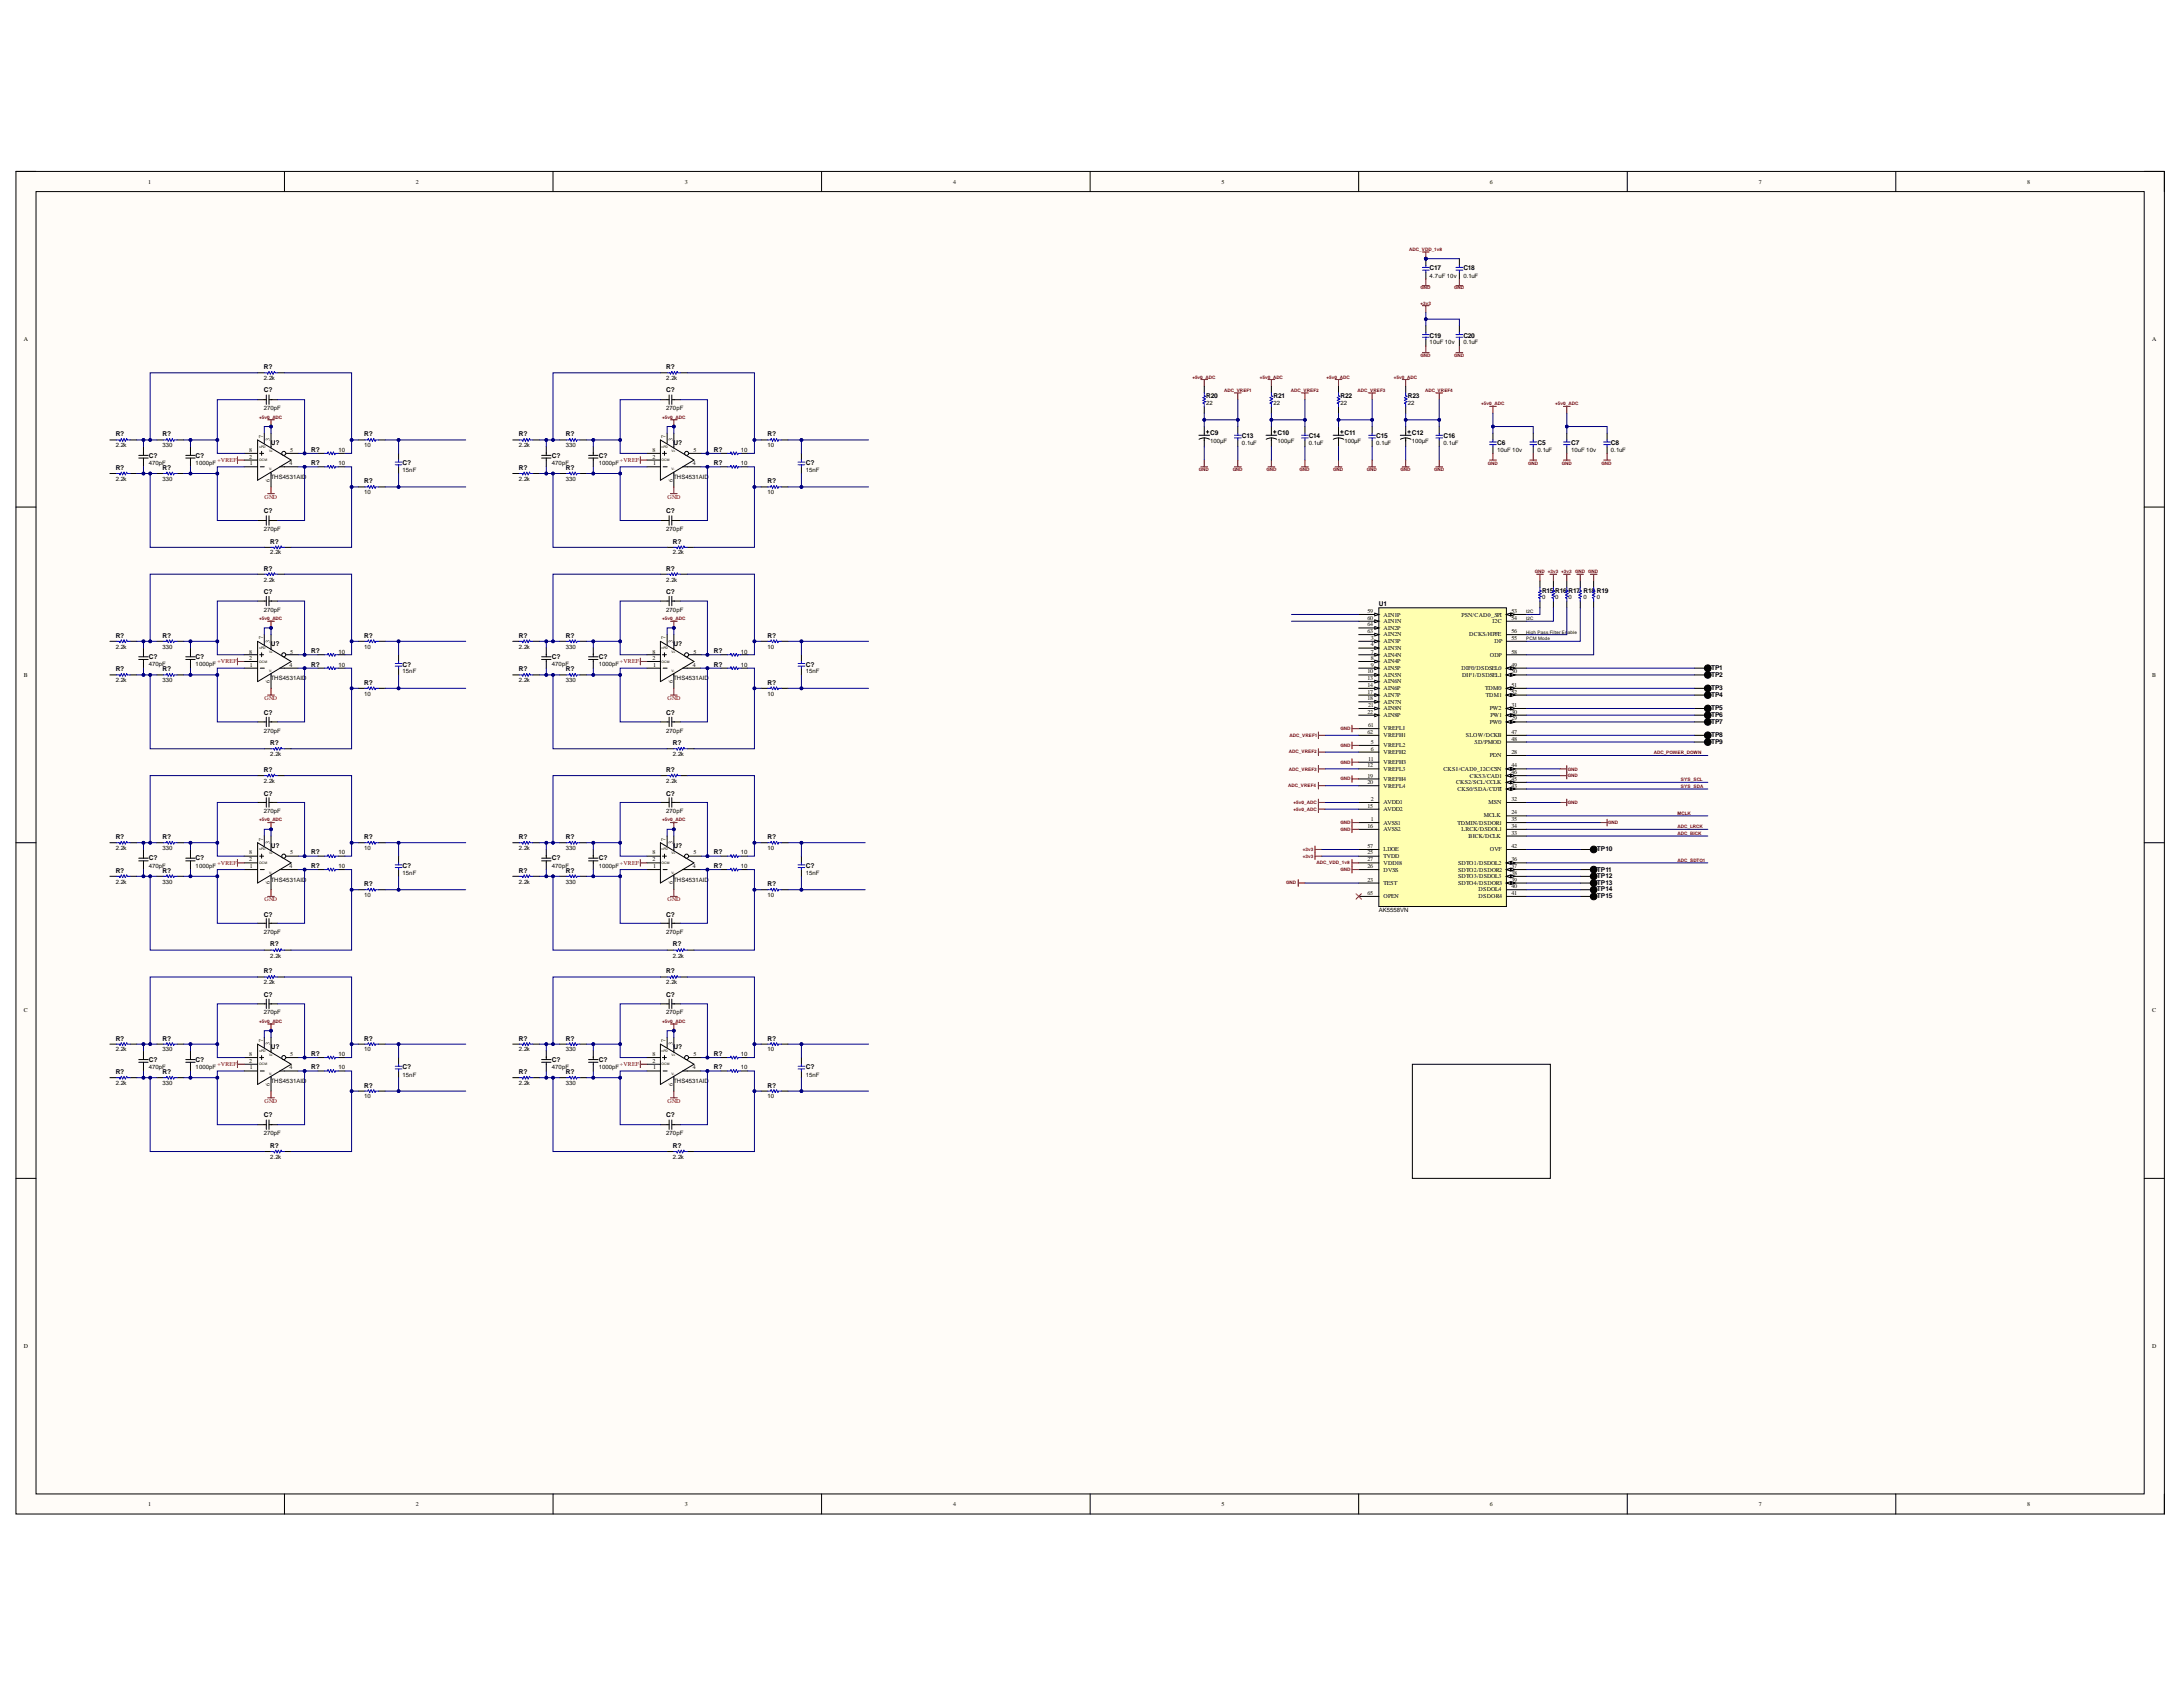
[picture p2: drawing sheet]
<svg xmlns="http://www.w3.org/2000/svg" width="279mm" height="216mm" viewBox="0 0 279 216" stroke-linecap="round" stroke-linejoin="round" font-family="sans-serif">
<defs><g id="words">
<g font-size=".8">
<text x="18.9" y="23.5">1</text>
<text x="53.2" y="23.5">2</text>
<text x="87.6" y="23.5">3</text>
<text x="122" y="23.5">4</text>
<text x="156.3" y="23.5">5</text>
<text x="190.7" y="23.5">6</text>
<text x="225.1" y="23.5">7</text>
<text x="259.5" y="23.5">8</text>
<text x="183" y="34.6">C17</text>
<text x="183" y="35.5">4.7uF 10v</text>
<text x="187.3" y="34.6">C18</text>
<text x="187.3" y="35.5">0.1uF</text>
<text x="3" y="43.6">A</text>
<text x="33.8" y="47.3">R?</text>
<text x="85.3" y="47.3">R?</text>
<text x="183" y="43.2">C19</text>
<text x="183" y="44.1">10uF 10v</text>
<text x="187.3" y="43.2">C20</text>
<text x="187.3" y="44.1">0.1uF</text>
<text x="275.4" y="43.6">A</text>
<text x="33.8" y="48.6">2.2k</text>
<text x="33.8" y="50.2">C?</text>
<text x="33.8" y="52.5">270pF</text>
<text x="85.3" y="48.6">2.2k</text>
<text x="85.3" y="50.2">C?</text>
<text x="85.3" y="52.5">270pF</text>
<text x="154.4" y="50.9">R20</text>
<text x="154.4" y="51.8">22</text>
<text x="163" y="50.9">R21</text>
<text x="163" y="51.8">22</text>
<text x="171.6" y="50.9">R22</text>
<text x="171.6" y="51.8">22</text>
<text x="180.2" y="50.9">R23</text>
<text x="180.2" y="51.8">22</text>
<text x="14.8" y="55.8">R?</text>
<text x="14.8" y="57.3">2.2k</text>
<text x="19" y="58.6">C?</text>
<text x="19" y="59.5">470pF</text>
<text x="20.8" y="55.8">R?</text>
<text x="20.8" y="57.3">330</text>
<text x="25" y="58.6">C?</text>
<text x="25" y="59.5">1000pF</text>
<text x="31.9" y="57.8">8</text>
<text x="31.9" y="58.7">2</text>
<text x="32" y="59.5">1</text>
<text x="33.7" y="56.1" transform="rotate(-90 33.7 56.1)">7</text>
<text x="34.5" y="56.5" transform="rotate(-90 34.5 56.5)">3</text>
<text x="34.7" y="57">U?</text>
<text x="37.1" y="59.5">4</text>
<text x="37.1" y="57.8">5</text>
<text x="39.8" y="57.8">R?</text>
<text x="39.8" y="59.5">R?</text>
<text x="43.3" y="57.8">10</text>
<text x="43.3" y="59.5">10</text>
<text x="46.6" y="55.8">R?</text>
<text x="46.6" y="57.3">10</text>
<text x="51.5" y="59.5">C?</text>
<text x="66.4" y="55.8">R?</text>
<text x="66.4" y="57.3">2.2k</text>
<text x="70.6" y="58.6">C?</text>
<text x="70.6" y="59.5">470pF</text>
<text x="72.4" y="55.8">R?</text>
<text x="72.4" y="57.3">330</text>
<text x="76.6" y="58.6">C?</text>
<text x="76.6" y="59.5">1000pF</text>
<text x="83.5" y="57.8">8</text>
<text x="83.5" y="58.7">2</text>
<text x="83.6" y="59.5">1</text>
<text x="85.2" y="56.1" transform="rotate(-90 85.2 56.1)">7</text>
<text x="86.1" y="56.5" transform="rotate(-90 86.1 56.5)">3</text>
<text x="86.2" y="57">U?</text>
<text x="88.7" y="59.5">4</text>
<text x="88.7" y="57.8">5</text>
<text x="91.4" y="57.8">R?</text>
<text x="91.4" y="59.5">R?</text>
<text x="94.8" y="57.8">10</text>
<text x="94.8" y="59.5">10</text>
<text x="98.2" y="55.8">R?</text>
<text x="98.2" y="57.3">10</text>
<text x="103.1" y="59.5">C?</text>
<text x="154.9" y="55.7">C9</text>
<text x="154.9" y="56.7">100µF</text>
<text x="159" y="56.1">C13</text>
<text x="159" y="57">0.1uF</text>
<text x="163.5" y="55.7">C10</text>
<text x="163.5" y="56.7">100µF</text>
<text x="167.5" y="56.1">C14</text>
<text x="167.5" y="57">0.1uF</text>
<text x="172.1" y="55.7">C11</text>
<text x="172.1" y="56.7">100µF</text>
<text x="176.1" y="56.1">C15</text>
<text x="176.1" y="57">0.1uF</text>
<text x="180.7" y="55.7">C12</text>
<text x="180.7" y="56.7">100µF</text>
<text x="184.8" y="56.1">C16</text>
<text x="184.8" y="57">0.1uF</text>
<text x="191.6" y="57">C6</text>
<text x="191.6" y="57.8">10uF 10v</text>
<text x="196.8" y="57">C5</text>
<text x="196.8" y="57.8">0.1uF</text>
<text x="201.1" y="57">C7</text>
<text x="201.1" y="57.8">10uF 10v</text>
<text x="206.2" y="57">C8</text>
<text x="206.2" y="57.8">0.1uF</text>
<text x="14.8" y="60.1">R?</text>
<text x="14.8" y="61.6">2.2k</text>
<text x="20.8" y="60.1">R?</text>
<text x="20.8" y="61.6">330</text>
<text x="33.8" y="65.7">C?</text>
<text x="34.5" y="61.6" transform="rotate(-90 34.5 61.6)">6</text>
<text x="34.7" y="61.3">THS4531AID</text>
<text x="46.6" y="61.8">R?</text>
<text x="46.6" y="63.3">10</text>
<text x="51.5" y="60.4">15nF</text>
<text x="66.4" y="60.1">R?</text>
<text x="66.4" y="61.6">2.2k</text>
<text x="72.4" y="60.1">R?</text>
<text x="72.4" y="61.6">330</text>
<text x="85.3" y="65.7">C?</text>
<text x="86.1" y="61.6" transform="rotate(-90 86.1 61.6)">6</text>
<text x="86.2" y="61.3">THS4531AID</text>
<text x="98.2" y="61.8">R?</text>
<text x="98.2" y="63.3">10</text>
<text x="103.1" y="60.4">15nF</text>
<text x="33.8" y="68">270pF</text>
<text x="34.6" y="69.6">R?</text>
<text x="34.6" y="71">2.2k</text>
<text x="85.3" y="68">270pF</text>
<text x="86.1" y="69.6">R?</text>
<text x="86.1" y="71">2.2k</text>
<text x="33.8" y="73.1">R?</text>
<text x="33.8" y="74.4">2.2k</text>
<text x="33.8" y="76">C?</text>
<text x="85.3" y="73.1">R?</text>
<text x="85.3" y="74.4">2.2k</text>
<text x="85.3" y="76">C?</text>
<text x="176.5" y="77.6">U1</text>
<text x="197.4" y="75.9">R15 R16 R17 R18 R19</text>
<text x="197.4" y="76.7">0</text>
<text x="199.1" y="76.7">0</text>
<text x="200.7" y="76.7">0</text>
<text x="202.7" y="76.7">0</text>
<text x="204.4" y="76.7">0</text>
<text x="14.8" y="81.6">R?</text>
<text x="14.8" y="83">2.2k</text>
<text x="20.8" y="81.6">R?</text>
<text x="20.8" y="83">330</text>
<text x="31.9" y="83.6">8</text>
<text x="33.7" y="81.8" transform="rotate(-90 33.7 81.8)">7</text>
<text x="33.8" y="78.3">270pF</text>
<text x="34.5" y="82.3" transform="rotate(-90 34.5 82.3)">3</text>
<text x="34.7" y="82.7">U?</text>
<text x="37.1" y="83.6">5</text>
<text x="39.8" y="83.6">R?</text>
<text x="43.3" y="83.6">10</text>
<text x="46.6" y="81.6">R?</text>
<text x="46.6" y="83">10</text>
<text x="66.4" y="81.6">R?</text>
<text x="66.4" y="83">2.2k</text>
<text x="72.4" y="81.6">R?</text>
<text x="72.4" y="83">330</text>
<text x="83.5" y="83.6">8</text>
<text x="85.2" y="81.8" transform="rotate(-90 85.2 81.8)">7</text>
<text x="85.3" y="78.3">270pF</text>
<text x="86.1" y="82.3" transform="rotate(-90 86.1 82.3)">3</text>
<text x="86.2" y="82.7">U?</text>
<text x="88.7" y="83.6">5</text>
<text x="91.4" y="83.6">R?</text>
<text x="94.8" y="83.6">10</text>
<text x="98.2" y="81.6">R?</text>
<text x="98.2" y="83">10</text>
<text x="175" y="78.5">59</text>
<text x="175" y="79.3">60</text>
<text x="175" y="81">63</text>
<text x="175" y="80.2">64</text>
<text x="175.4" y="81.9">3</text>
<text x="175.4" y="82.7">4</text>
<text x="175.4" y="83.6">7</text>
<text x="177.1" y="82.3">AIN3P</text>
<text x="177.1" y="83.2">AIN3N</text>
<text x="177.1" y="78.9">AIN1P</text>
<text x="177.1" y="79.7">AIN1N</text>
<text x="177.1" y="81.4">AIN2N</text>
<text x="177.1" y="80.6">AIN2P</text>
<text x="187" y="78.9">PSN/CAD0_SPI</text>
<text x="188.1" y="81.4">DCKS/HPFE</text>
<text x="191" y="79.7">I2C</text>
<text x="191.3" y="82.3">DP</text>
<text x="193.5" y="78.5">53</text>
<text x="193.5" y="79.3">54</text>
<text x="193.5" y="81.9">55</text>
<text x="193.5" y="81">56</text>
<text x="193.5" y="83.6">58</text>
<text x="3" y="86.6">B</text>
<text x="14.8" y="85.9">R?</text>
<text x="14.8" y="87.3">2.2k</text>
<text x="19" y="84.4">C?</text>
<text x="19" y="85.2">470pF</text>
<text x="20.8" y="85.9">R?</text>
<text x="20.8" y="87.3">330</text>
<text x="25" y="84.4">C?</text>
<text x="25" y="85.2">1000pF</text>
<text x="31.9" y="84.5">2</text>
<text x="32" y="85.3">1</text>
<text x="34.5" y="87.4" transform="rotate(-90 34.5 87.4)">6</text>
<text x="34.7" y="87">THS4531AID</text>
<text x="37.1" y="85.3">4</text>
<text x="39.8" y="85.3">R?</text>
<text x="43.3" y="85.3">10</text>
<text x="46.6" y="87.6">R?</text>
<text x="46.6" y="89.1">10</text>
<text x="51.5" y="85.3">C?</text>
<text x="51.5" y="86.2">15nF</text>
<text x="66.4" y="85.9">R?</text>
<text x="66.4" y="87.3">2.2k</text>
<text x="70.6" y="84.4">C?</text>
<text x="70.6" y="85.2">470pF</text>
<text x="72.4" y="85.9">R?</text>
<text x="72.4" y="87.3">330</text>
<text x="76.6" y="84.4">C?</text>
<text x="76.6" y="85.2">1000pF</text>
<text x="83.5" y="84.5">2</text>
<text x="83.6" y="85.3">1</text>
<text x="86.1" y="87.4" transform="rotate(-90 86.1 87.4)">6</text>
<text x="86.2" y="87">THS4531AID</text>
<text x="88.7" y="85.3">4</text>
<text x="91.4" y="85.3">R?</text>
<text x="94.8" y="85.3">10</text>
<text x="98.2" y="87.6">R?</text>
<text x="98.2" y="89.1">10</text>
<text x="103.1" y="85.3">C?</text>
<text x="103.1" y="86.2">15nF</text>
<text x="175" y="86.2">10</text>
<text x="175" y="87">13</text>
<text x="175" y="87.9">14</text>
<text x="175" y="88.8">17</text>
<text x="175" y="89.6">18</text>
<text x="175.4" y="84.5">8</text>
<text x="175.4" y="85.3">9</text>
<text x="177.1" y="84.1">AIN4N</text>
<text x="177.1" y="84.9">AIN4P</text>
<text x="177.1" y="85.8">AIN5P</text>
<text x="177.1" y="86.6">AIN5N</text>
<text x="177.1" y="87.4">AIN6N</text>
<text x="177.1" y="88.3">AIN6P</text>
<text x="177.1" y="89.2">AIN7P</text>
<text x="187" y="85.8">DIF0/DSDSEL0</text>
<text x="187.1" y="86.6">DIF1/DSDSEL1</text>
<text x="190.1" y="88.3">TDM0</text>
<text x="190.2" y="89.2">TDM1</text>
<text x="190.7" y="84.1">ODP</text>
<text x="193.5" y="85.3">49</text>
<text x="193.5" y="86.2">50</text>
<text x="193.5" y="87.9">51</text>
<text x="193.5" y="88.8">52</text>
<text x="219" y="85.8">TP1</text>
<text x="219" y="86.6">TP2</text>
<text x="219" y="88.3">TP3</text>
<text x="219" y="89.1">TP4</text>
<text x="275.4" y="86.6">B</text>
<text x="33.8" y="91.5">C?</text>
<text x="33.8" y="93.8">270pF</text>
<text x="34.6" y="95.4">R?</text>
<text x="85.3" y="91.5">C?</text>
<text x="85.3" y="93.8">270pF</text>
<text x="86.1" y="95.4">R?</text>
<text x="175" y="91.3">22</text>
<text x="175" y="93.9">62</text>
<text x="175.1" y="90.5">21</text>
<text x="175.1" y="93">61</text>
<text x="175.4" y="95.2">5</text>
<text x="177.1" y="95.7">VREFL2</text>
<text x="177.1" y="90.1">AIN7N</text>
<text x="177.1" y="90.9">AIN8N</text>
<text x="177.1" y="91.8">AIN8P</text>
<text x="177.1" y="93.5">VREFL1</text>
<text x="177.1" y="94.4">VREFH1</text>
<text x="187.6" y="94.4">SLOW/DCKB</text>
<text x="188.7" y="95.2">SD/PMOD</text>
<text x="190.7" y="92.6">PW0</text>
<text x="190.7" y="90.9">PW2</text>
<text x="190.8" y="91.8">PW1</text>
<text x="193.5" y="92.2">29</text>
<text x="193.5" y="91.3">30</text>
<text x="193.5" y="90.5">31</text>
<text x="193.5" y="93.9">47</text>
<text x="193.5" y="94.8">48</text>
<text x="219" y="90.9">TP5</text>
<text x="219" y="91.8">TP6</text>
<text x="219" y="92.6">TP7</text>
<text x="219" y="94.3">TP8</text>
<text x="219" y="95.2">TP9</text>
<text x="33.8" y="98.8">R?</text>
<text x="33.8" y="100.2">2.2k</text>
<text x="33.8" y="101.8">C?</text>
<text x="34.6" y="96.8">2.2k</text>
<text x="85.3" y="98.8">R?</text>
<text x="85.3" y="100.2">2.2k</text>
<text x="85.3" y="101.8">C?</text>
<text x="86.1" y="96.8">2.2k</text>
<text x="175" y="98.2">12</text>
<text x="175" y="99.5">19</text>
<text x="175" y="100.4">20</text>
<text x="175.1" y="97.3">11</text>
<text x="175.4" y="96.1">6</text>
<text x="177.1" y="96.5">VREFH2</text>
<text x="177.1" y="97.8">VREFH3</text>
<text x="177.1" y="98.6">VREFL3</text>
<text x="177.1" y="100">VREFH4</text>
<text x="177.1" y="100.8">VREFL4</text>
<text x="184.8" y="98.6">CKS1/CAD0_I2C/CSN</text>
<text x="186.4" y="100.4">CKS2/SCL/CCLK</text>
<text x="186.5" y="101.2">CKS0/SDA/CDTI</text>
<text x="188.1" y="99.5">CKS3/CAD1</text>
<text x="190.7" y="96.9">PDN</text>
<text x="193.5" y="96.5">28</text>
<text x="193.5" y="100.8">43</text>
<text x="193.5" y="98.2">44</text>
<text x="193.5" y="100">45</text>
<text x="193.5" y="99">46</text>
<text x="14.8" y="107.4">R?</text>
<text x="20.8" y="107.4">R?</text>
<text x="33.7" y="107.6" transform="rotate(-90 33.7 107.6)">7</text>
<text x="33.8" y="104">270pF</text>
<text x="34.5" y="108" transform="rotate(-90 34.5 108)">3</text>
<text x="46.6" y="107.4">R?</text>
<text x="66.4" y="107.4">R?</text>
<text x="72.4" y="107.4">R?</text>
<text x="85.2" y="107.6" transform="rotate(-90 85.2 107.6)">7</text>
<text x="85.3" y="104">270pF</text>
<text x="86.1" y="108" transform="rotate(-90 86.1 108)">3</text>
<text x="98.2" y="107.4">R?</text>
<text x="175" y="103.3">15</text>
<text x="175" y="106">16</text>
<text x="175.4" y="105.1">1</text>
<text x="175.4" y="102.5">2</text>
<text x="177.1" y="105.5">AVSS1</text>
<text x="177.1" y="102.9">AVDD1</text>
<text x="177.1" y="103.8">AVDD2</text>
<text x="177.1" y="106.4">AVSS2</text>
<text x="186.5" y="105.5">TDMIN/DSDOR1</text>
<text x="187" y="106.4">LRCK/DSDOL1</text>
<text x="188" y="107.2">BICK/DCLK</text>
<text x="189.9" y="104.6">MCLK</text>
<text x="190.5" y="102.9">MSN</text>
<text x="193.5" y="104.2">24</text>
<text x="193.5" y="102.5">32</text>
<text x="193.5" y="106.8">33</text>
<text x="193.5" y="106">34</text>
<text x="193.5" y="105.1">35</text>
<text x="14.8" y="108.8">2.2k</text>
<text x="14.8" y="111.7">R?</text>
<text x="14.8" y="113.1">2.2k</text>
<text x="19" y="110.1">C?</text>
<text x="19" y="111">470pF</text>
<text x="20.8" y="108.8">330</text>
<text x="20.8" y="111.7">R?</text>
<text x="20.8" y="113.1">330</text>
<text x="25" y="110.1">C?</text>
<text x="25" y="111">1000pF</text>
<text x="31.9" y="109.4">8</text>
<text x="31.9" y="110.2">2</text>
<text x="32" y="111.1">1</text>
<text x="34.5" y="113.2" transform="rotate(-90 34.5 113.2)">6</text>
<text x="34.7" y="108.5">U?</text>
<text x="34.7" y="112.8">THS4531AID</text>
<text x="37.1" y="111.1">4</text>
<text x="37.1" y="109.4">5</text>
<text x="39.8" y="109.4">R?</text>
<text x="39.8" y="111.1">R?</text>
<text x="43.3" y="109.4">10</text>
<text x="43.3" y="111.1">10</text>
<text x="46.6" y="113.4">R?</text>
<text x="46.6" y="108.8">10</text>
<text x="51.5" y="111.1">C?</text>
<text x="51.5" y="112">15nF</text>
<text x="66.4" y="108.8">2.2k</text>
<text x="66.4" y="111.7">R?</text>
<text x="66.4" y="113.1">2.2k</text>
<text x="70.6" y="110.1">C?</text>
<text x="70.6" y="111">470pF</text>
<text x="72.4" y="108.8">330</text>
<text x="72.4" y="111.7">R?</text>
<text x="72.4" y="113.1">330</text>
<text x="76.6" y="110.1">C?</text>
<text x="76.6" y="111">1000pF</text>
<text x="83.5" y="109.4">8</text>
<text x="83.5" y="110.2">2</text>
<text x="83.6" y="111.1">1</text>
<text x="86.1" y="113.2" transform="rotate(-90 86.1 113.2)">6</text>
<text x="86.2" y="108.5">U?</text>
<text x="86.2" y="112.8">THS4531AID</text>
<text x="88.7" y="111.1">4</text>
<text x="88.7" y="109.4">5</text>
<text x="91.4" y="109.4">R?</text>
<text x="91.4" y="111.1">R?</text>
<text x="94.8" y="109.4">10</text>
<text x="94.8" y="111.1">10</text>
<text x="98.2" y="113.4">R?</text>
<text x="98.2" y="108.8">10</text>
<text x="103.1" y="111.1">C?</text>
<text x="103.1" y="112">15nF</text>
<text x="175" y="112.8">23</text>
<text x="175" y="109.4">25</text>
<text x="175" y="111.1">26</text>
<text x="175" y="110.2">27</text>
<text x="175" y="108.5">57</text>
<text x="177.1" y="113.2">TEST</text>
<text x="177.1" y="109.8">TVDD</text>
<text x="177.1" y="111.6">DVSS</text>
<text x="177.1" y="110.7">VDD18</text>
<text x="177.1" y="108.9">LDOE</text>
<text x="186.6" y="110.7">SDTO1/DSDOL2</text>
<text x="186.6" y="111.6">SDTO2/DSDOR2</text>
<text x="186.6" y="112.4">SDTO3/DSDOL3</text>
<text x="186.6" y="113.2">SDTO4/DSDOR3</text>
<text x="190.7" y="108.9">OVF</text>
<text x="193.5" y="110.2">36</text>
<text x="193.5" y="111.1">37</text>
<text x="193.5" y="112">38</text>
<text x="193.5" y="112.8">39</text>
<text x="193.5" y="113.7">40</text>
<text x="193.5" y="108.5">42</text>
<text x="204.4" y="111.6">TP11</text>
<text x="204.4" y="112.4">TP12</text>
<text x="204.4" y="113.2">TP13</text>
<text x="204.4" y="108.9">TP10</text>
<text x="33.8" y="117.3">C?</text>
<text x="33.8" y="119.5">270pF</text>
<text x="46.6" y="114.8">10</text>
<text x="85.3" y="117.3">C?</text>
<text x="85.3" y="119.5">270pF</text>
<text x="98.2" y="114.8">10</text>
<text x="175" y="114.5">65</text>
<text x="176.5" y="116.7">AK5558VN</text>
<text x="177.1" y="114.9">OPEN</text>
<text x="189.2" y="114.1">DSDOL4</text>
<text x="189.2" y="114.9">DSDOR4</text>
<text x="193.5" y="114.5">41</text>
<text x="204.4" y="114.1">TP14</text>
<text x="204.4" y="114.9">TP15</text>
<text x="33.8" y="124.6">R?</text>
<text x="33.8" y="125.9">2.2k</text>
<text x="34.6" y="121.1">R?</text>
<text x="34.6" y="122.5">2.2k</text>
<text x="85.3" y="124.6">R?</text>
<text x="85.3" y="125.9">2.2k</text>
<text x="86.1" y="121.1">R?</text>
<text x="86.1" y="122.5">2.2k</text>
<text x="3" y="129.6">C</text>
<text x="33.8" y="127.6">C?</text>
<text x="33.8" y="129.8">270pF</text>
<text x="85.3" y="127.6">C?</text>
<text x="85.3" y="129.8">270pF</text>
<text x="275.4" y="129.6">C</text>
<text x="14.8" y="133.2">R?</text>
<text x="14.8" y="134.6">2.2k</text>
<text x="14.8" y="137.4">R?</text>
<text x="19" y="135.9">C?</text>
<text x="19" y="136.8">470pF</text>
<text x="20.8" y="133.2">R?</text>
<text x="20.8" y="134.6">330</text>
<text x="20.8" y="137.4">R?</text>
<text x="25" y="135.9">C?</text>
<text x="25" y="136.8">1000pF</text>
<text x="31.9" y="135.1">8</text>
<text x="31.9" y="136">2</text>
<text x="32" y="136.8">1</text>
<text x="33.7" y="133.4" transform="rotate(-90 33.7 133.4)">7</text>
<text x="34.5" y="133.8" transform="rotate(-90 34.5 133.8)">3</text>
<text x="34.7" y="134.3">U?</text>
<text x="37.1" y="136.8">4</text>
<text x="37.1" y="135.1">5</text>
<text x="39.8" y="135.1">R?</text>
<text x="39.8" y="136.8">R?</text>
<text x="43.3" y="135.1">10</text>
<text x="43.3" y="136.8">10</text>
<text x="46.6" y="133.2">R?</text>
<text x="46.6" y="134.6">10</text>
<text x="51.5" y="136.8">C?</text>
<text x="51.5" y="137.8">15nF</text>
<text x="66.4" y="133.2">R?</text>
<text x="66.4" y="134.6">2.2k</text>
<text x="66.4" y="137.4">R?</text>
<text x="70.6" y="135.9">C?</text>
<text x="70.6" y="136.8">470pF</text>
<text x="72.4" y="133.2">R?</text>
<text x="72.4" y="134.6">330</text>
<text x="72.4" y="137.4">R?</text>
<text x="76.6" y="135.9">C?</text>
<text x="76.6" y="136.8">1000pF</text>
<text x="83.5" y="135.1">8</text>
<text x="83.5" y="136">2</text>
<text x="83.6" y="136.8">1</text>
<text x="85.2" y="133.4" transform="rotate(-90 85.2 133.4)">7</text>
<text x="86.1" y="133.8" transform="rotate(-90 86.1 133.8)">3</text>
<text x="86.2" y="134.3">U?</text>
<text x="88.7" y="136.8">4</text>
<text x="88.7" y="135.1">5</text>
<text x="91.4" y="135.1">R?</text>
<text x="91.4" y="136.8">R?</text>
<text x="94.8" y="135.1">10</text>
<text x="94.8" y="136.8">10</text>
<text x="98.2" y="133.2">R?</text>
<text x="98.2" y="134.6">10</text>
<text x="103.1" y="136.8">C?</text>
<text x="103.1" y="137.8">15nF</text>
<text x="14.8" y="138.9">2.2k</text>
<text x="20.8" y="138.9">330</text>
<text x="33.8" y="143">C?</text>
<text x="34.5" y="139" transform="rotate(-90 34.5 139)">6</text>
<text x="34.7" y="138.6">THS4531AID</text>
<text x="46.6" y="139.2">R?</text>
<text x="46.6" y="140.6">10</text>
<text x="66.4" y="138.9">2.2k</text>
<text x="72.4" y="138.9">330</text>
<text x="85.3" y="143">C?</text>
<text x="86.1" y="139" transform="rotate(-90 86.1 139)">6</text>
<text x="86.2" y="138.6">THS4531AID</text>
<text x="98.2" y="139.2">R?</text>
<text x="98.2" y="140.6">10</text>
<text x="33.8" y="145.3">270pF</text>
<text x="34.6" y="146.9">R?</text>
<text x="34.6" y="148.3">2.2k</text>
<text x="85.3" y="145.3">270pF</text>
<text x="86.1" y="146.9">R?</text>
<text x="86.1" y="148.3">2.2k</text>
<text x="3" y="172.5">D</text>
<text x="275.4" y="172.5">D</text>
<text x="18.9" y="192.7">1</text>
<text x="53.2" y="192.7">2</text>
<text x="87.6" y="192.7">3</text>
<text x="122" y="192.7">4</text>
<text x="156.3" y="192.7">5</text>
<text x="190.7" y="192.7">6</text>
<text x="225.1" y="192.7">7</text>
<text x="259.5" y="192.7">8</text>
</g>
<g font-size=".8" fill="#800000">
<text x="27.8" y="59.1">+VREF</text>
<text x="79.3" y="59.1">+VREF</text>
<text x="33.8" y="63.8">GND</text>
<text x="85.4" y="63.8">GND</text>
<text x="27.8" y="84.9">+VREF</text>
<text x="33.8" y="89.6">GND</text>
<text x="79.3" y="84.9">+VREF</text>
<text x="85.4" y="89.6">GND</text>
<text x="27.8" y="110.7">+VREF</text>
<text x="79.3" y="110.7">+VREF</text>
<text x="33.8" y="115.4">GND</text>
<text x="85.4" y="115.4">GND</text>
<text x="27.8" y="136.4">+VREF</text>
<text x="79.3" y="136.4">+VREF</text>
<text x="33.8" y="141.2">GND</text>
<text x="85.4" y="141.2">GND</text>
</g>
<g font-size=".6" fill="#800000">
<text x="180.4" y="32.1">ADC_VDD_1v8</text>
<text x="181.8" y="37">GND</text>
<text x="181.8" y="39">+3v3</text>
<text x="186.1" y="37">GND</text>
<text x="181.8" y="45.7">GND</text>
<text x="186.1" y="45.7">GND</text>
<text x="33.2" y="53.6">+5v0_ADC</text>
<text x="84.8" y="53.6">+5v0_ADC</text>
<text x="152.6" y="48.5">+5v0_ADC</text>
<text x="156.7" y="50.1">ADC_VREF1</text>
<text x="161.2" y="48.5">+5v0_ADC</text>
<text x="165.2" y="50.1">ADC_VREF2</text>
<text x="169.8" y="48.5">+5v0_ADC</text>
<text x="173.8" y="50.1">ADC_VREF3</text>
<text x="178.4" y="48.5">+5v0_ADC</text>
<text x="182.4" y="50.1">ADC_VREF4</text>
<text x="189.6" y="51.8">+5v0_ADC</text>
<text x="199.1" y="51.8">+5v0_ADC</text>
<text x="190.4" y="59.5">GND</text>
<text x="195.6" y="59.5">GND</text>
<text x="199.9" y="59.5">GND</text>
<text x="205" y="59.5">GND</text>
<text x="153.5" y="60.3">GND</text>
<text x="157.8" y="60.3">GND</text>
<text x="162.1" y="60.3">GND</text>
<text x="166.3" y="60.3">GND</text>
<text x="170.6" y="60.3">GND</text>
<text x="174.9" y="60.3">GND</text>
<text x="179.3" y="60.3">GND</text>
<text x="183.6" y="60.3">GND</text>
<text x="196.4" y="73.3">GND</text>
<text x="198.1" y="73.3">+3v3 +3v3</text>
<text x="201.6" y="73.3">GND</text>
<text x="203.3" y="73.3">GND</text>
<text x="33.2" y="79.3">+5v0_ADC</text>
<text x="84.8" y="79.3">+5v0_ADC</text>
<text x="165" y="94.3">ADC_VREF1</text>
<text x="171.6" y="93.5">GND</text>
<text x="171.6" y="95.6">GND</text>
<text x="164.9" y="100.7">ADC_VREF4</text>
<text x="165" y="98.6">ADC_VREF3</text>
<text x="165" y="96.4">ADC_VREF2</text>
<text x="171.6" y="97.8">GND</text>
<text x="171.6" y="99.9">GND</text>
<text x="200.7" y="98.6">GND</text>
<text x="200.7" y="99.5">GND</text>
<text x="211.7" y="96.5">ADC_POWER_DOWN</text>
<text x="215.1" y="100">SYS_SCL</text>
<text x="215.1" y="100.8">SYS_SDA</text>
<text x="33.2" y="105.1">+5v0_ADC</text>
<text x="84.8" y="105.1">+5v0_ADC</text>
<text x="165.6" y="102.9">+5v0_ADC</text>
<text x="165.6" y="103.8">+5v0_ADC</text>
<text x="171.6" y="106.3">GND</text>
<text x="171.6" y="105.5">GND</text>
<text x="200.7" y="102.9">GND</text>
<text x="205.8" y="105.5">GND</text>
<text x="214.7" y="104.3">MCLK</text>
<text x="214.7" y="106">ADC_LRCK</text>
<text x="214.7" y="106.8">ADC_BICK</text>
<text x="164.6" y="113.2">GND</text>
<text x="166.7" y="109.8">+3v3</text>
<text x="166.7" y="108.9">+3v3</text>
<text x="168.5" y="110.6">ADC_VDD_1v8</text>
<text x="171.6" y="111.5">GND</text>
<text x="214.7" y="110.3">ADC_SDTO1</text>
<text x="33.2" y="130.9">+5v0_ADC</text>
<text x="84.8" y="130.9">+5v0_ADC</text>
</g>
<g font-size=".6">
<text x="195.3" y="81.9">PCM Mode</text>
<text x="195.3" y="81.1">High Pass Filter En</text>
<text x="195.3" y="79.3">I2C</text>
<text x="195.3" y="78.5">I2C</text>
<text x="200.7" y="81.1">able</text>
</g>
<g font-size=".4">
<text x="33.2" y="59">OCM</text>
<text x="33.2" y="57.3">nPD</text>
<text x="34.4" y="57.8">V+</text>
<text x="84.7" y="59">OCM</text>
<text x="84.7" y="57.3">nPD</text>
<text x="85.9" y="57.8">V+</text>
<text x="34.4" y="60.2">V-</text>
<text x="85.9" y="60.2">V-</text>
<text x="33.2" y="83">nPD</text>
<text x="34.4" y="83.6">V+</text>
<text x="84.7" y="83">nPD</text>
<text x="85.9" y="83.6">V+</text>
<text x="33.2" y="84.8">OCM</text>
<text x="34.4" y="86">V-</text>
<text x="84.7" y="84.8">OCM</text>
<text x="85.9" y="86">V-</text>
<text x="33.2" y="110.5">OCM</text>
<text x="33.2" y="108.8">nPD</text>
<text x="34.4" y="109.4">V+</text>
<text x="34.4" y="111.8">V-</text>
<text x="84.7" y="110.5">OCM</text>
<text x="84.7" y="108.8">nPD</text>
<text x="85.9" y="109.4">V+</text>
<text x="85.9" y="111.8">V-</text>
<text x="33.2" y="136.3">OCM</text>
<text x="33.2" y="134.6">nPD</text>
<text x="34.4" y="135.1">V+</text>
<text x="34.4" y="137.5">V-</text>
<text x="84.7" y="136.3">OCM</text>
<text x="84.7" y="134.6">nPD</text>
<text x="85.9" y="135.1">V+</text>
<text x="85.9" y="137.5">V-</text>
</g>
</g></defs>
<path d="M2 21.9h275v171.9h-275z" fill-rule="evenodd" fill="#fffcf8"/>
<path d="M2 21.9h275v171.9h-275z" fill="none" stroke="#000" stroke-width=".13"/>
<path d="M4.6 24.5h269.8v166.7h-269.8z" fill-rule="evenodd" fill="#fffcf8"/>
<g fill="none" stroke="#000" stroke-width=".13">
<path d="M2 21.9h2.6M4.6 24.5h269.8v166.7h-269.8zM36.4 21.9v2.6M70.8 21.9v2.6M105.2 21.9v2.6M139.5 21.9v2.6M173.9 21.9v2.6M208.3 21.9v2.6M242.6 21.9v2.6M274.4 21.9h2.6v2.6M2 64.9h2.6M274.4 64.9h2.6"/>
<path d="M2 107.9h2.6M274.4 107.9h2.6M2 150.8h2.6M274.4 150.8h2.6M36.4 191.2v2.6M70.8 191.2v2.6M105.2 191.2v2.6M139.5 191.2v2.6M173.9 191.2v2.6M208.3 191.2v2.6M242.6 191.2v2.6M277 191.2v2.6"/>
</g>
<path d="M176.5 77.8h16.3v38.2h-16.3z" fill-rule="evenodd" fill="#ffffb0"/>
<path d="M176.5 77.8h16.3v38.2h-16.3zM173.9 82.1h2.6M173.9 105.3h2.6M173.9 102.7h2.6" fill="none" stroke="#000" stroke-width=".13"/>
<path d="M176 81.9l.5 .2-.5 .2z" fill="#f8fcff"/>
<path d="M173.9 82.9h2.6M176 81.9l.5 .2-.5 .2z" fill="none" stroke="#000" stroke-width=".13"/>
<path d="M176 82.8l.5 .1-.5 .2z" fill="#f8fcff"/>
<path d="M173.9 95.4h2.6M173.9 96.3h2.6M173.9 83.8h2.6M176 82.8l.5 .1-.5 .2z" fill="none" stroke="#000" stroke-width=".13"/>
<path d="M176 83.6l.5 .2-.5 .2z" fill="#f8fcff"/>
<path d="M173.9 84.7h2.6M176 83.6l.5 .2-.5 .2z" fill="none" stroke="#000" stroke-width=".13"/>
<path d="M176 84.5l.5 .2-.5 .1z" fill="#f8fcff"/>
<path d="M173.9 85.5h2.6M176 84.5l.5 .2-.5 .1z" fill="none" stroke="#000" stroke-width=".13"/>
<path d="M176 85.3l.5 .2-.5 .2z" fill="#f8fcff"/>
<path d="M173.9 86.4h2.6M176 85.3l.5 .2-.5 .2z" fill="none" stroke="#000" stroke-width=".13"/>
<path d="M176 86.2l.5 .2-.5 .1z" fill="#f8fcff"/>
<path d="M173.9 97.5h2.6M173.9 98.4h2.6M173.9 87.2h2.6M176 86.2l.5 .2-.5 .1z" fill="none" stroke="#000" stroke-width=".13"/>
<path d="M176 87.1l.5 .1-.5 .2z" fill="#f8fcff"/>
<path d="M173.9 88.1h2.6M176 87.1l.5 .1-.5 .2z" fill="none" stroke="#000" stroke-width=".13"/>
<path d="M176 87.9l.5 .2-.5 .2z" fill="#f8fcff"/>
<path d="M173.9 89h2.6M176 87.9l.5 .2-.5 .2zM173.9 103.6h2.6M173.9 106.1h2.6" fill="none" stroke="#000" stroke-width=".13"/>
<path d="M176 88.8l.5 .2-.5 .1z" fill="#f8fcff"/>
<path d="M173.9 89.8h2.6M176 88.8l.5 .2-.5 .1z" fill="none" stroke="#000" stroke-width=".13"/>
<path d="M176 89.6l.5 .2-.5 .2z" fill="#f8fcff"/>
<path d="M173.9 99.7h2.6M173.9 90.7h2.6M176 89.6l.5 .2-.5 .2zM173.9 100.6h2.6" fill="none" stroke="#000" stroke-width=".13"/>
<path d="M176 90.5l.5 .2-.5 .1z" fill="#f8fcff"/>
<path d="M173.9 91.5h2.6M176 90.5l.5 .2-.5 .1z" fill="none" stroke="#000" stroke-width=".13"/>
<path d="M176 91.4l.5 .1-.5 .2z" fill="#f8fcff"/>
<path d="M176 91.4l.5 .1-.5 .2zM192.8 96.7h2.6M192.8 92.4h2.6M173.9 113h2.6M173.9 109.6h2.6M173.9 111.3h2.6M173.9 110.4h2.6M192.8 104.4h2.6" fill="none" stroke="#000" stroke-width=".13"/>
<path d="M192.8 92.4l.5-.2v.4z" fill="#f8fcff"/>
<path d="M192.8 92.4l.5-.2v.4z" fill="none" stroke="#000" stroke-width=".13"/>
<path d="M193.4 92.2l.5 .2-.5 .2z" fill="#f8fcff"/>
<path d="M192.8 91.5h2.6M193.4 92.2l.5 .2-.5 .2z" fill="none" stroke="#000" stroke-width=".13"/>
<path d="M192.8 91.5l.5-.1v.3z" fill="#f8fcff"/>
<path d="M192.8 91.5l.5-.1v.3z" fill="none" stroke="#000" stroke-width=".13"/>
<path d="M193.4 91.4l.5 .1-.5 .2z" fill="#f8fcff"/>
<path d="M192.8 90.7h2.6M193.4 91.4l.5 .1-.5 .2z" fill="none" stroke="#000" stroke-width=".13"/>
<path d="M192.8 90.7l.5-.2v.3z" fill="#f8fcff"/>
<path d="M192.8 90.7l.5-.2v.3z" fill="none" stroke="#000" stroke-width=".13"/>
<path d="M193.4 90.5l.5 .2-.5 .1z" fill="#f8fcff"/>
<path d="M193.4 90.5l.5 .2-.5 .1zM192.8 102.7h2.6M192.8 107h2.6M192.8 106.1h2.6M192.8 105.3h2.6M192.8 110.4h2.6" fill="none" stroke="#000" stroke-width=".13"/>
<path d="M192.8 110.4l.5-.1v.3z" fill="#f8fcff"/>
<path d="M192.8 110.4l.5-.1v.3z" fill="none" stroke="#000" stroke-width=".13"/>
<path d="M193.4 110.3l.5 .1-.5 .2z" fill="#f8fcff"/>
<path d="M192.8 111.3h2.6M193.4 110.3l.5 .1-.5 .2z" fill="none" stroke="#000" stroke-width=".13"/>
<path d="M192.8 111.3l.5-.2v.4z" fill="#f8fcff"/>
<path d="M192.8 111.3l.5-.2v.4z" fill="none" stroke="#000" stroke-width=".13"/>
<path d="M193.4 111.1l.5 .2-.5 .2z" fill="#f8fcff"/>
<path d="M192.8 112.2h2.6M193.4 111.1l.5 .2-.5 .2z" fill="none" stroke="#000" stroke-width=".13"/>
<path d="M192.8 112.2l.5-.2v.3z" fill="#f8fcff"/>
<path d="M192.8 112.2l.5-.2v.3z" fill="none" stroke="#000" stroke-width=".13"/>
<path d="M193.4 112l.5 .2-.5 .1z" fill="#f8fcff"/>
<path d="M192.8 113h2.6M193.4 112l.5 .2-.5 .1z" fill="none" stroke="#000" stroke-width=".13"/>
<path d="M192.8 113l.5-.2v.4z" fill="#f8fcff"/>
<path d="M192.8 113l.5-.2v.4z" fill="none" stroke="#000" stroke-width=".13"/>
<path d="M193.4 112.8l.5 .2-.5 .2z" fill="#f8fcff"/>
<path d="M192.8 113.9h2.6M192.8 114.7h2.6M192.8 108.7h2.6M192.8 101h2.6M193.4 112.8l.5 .2-.5 .2z" fill="none" stroke="#000" stroke-width=".13"/>
<path d="M192.8 101l.5-.2v.3z" fill="#f8fcff"/>
<path d="M192.8 101l.5-.2v.3z" fill="none" stroke="#000" stroke-width=".13"/>
<path d="M193.4 100.8l.5 .2-.5 .1z" fill="#f8fcff"/>
<path d="M192.8 98.4h2.6M193.4 100.8l.5 .2-.5 .1z" fill="none" stroke="#000" stroke-width=".13"/>
<path d="M192.8 98.4l.5-.2v.4z" fill="#f8fcff"/>
<path d="M192.8 98.4l.5-.2v.4z" fill="none" stroke="#000" stroke-width=".13"/>
<path d="M193.4 98.2l.5 .2-.5 .2z" fill="#f8fcff"/>
<path d="M193.4 98.2l.5 .2-.5 .2zM192.8 100.1h2.6" fill="none" stroke="#000" stroke-width=".13"/>
<path d="M192.8 100.1l.5-.1v.3z" fill="#f8fcff"/>
<path d="M192.8 100.1l.5-.1v.3z" fill="none" stroke="#000" stroke-width=".13"/>
<path d="M193.4 100l.5 .1-.5 .2z" fill="#f8fcff"/>
<path d="M192.8 99.3h2.6M193.4 100l.5 .1-.5 .2z" fill="none" stroke="#000" stroke-width=".13"/>
<path d="M192.8 99.3l.5-.2v.3z" fill="#f8fcff"/>
<path d="M192.8 99.3l.5-.2v.3z" fill="none" stroke="#000" stroke-width=".13"/>
<path d="M193.4 99.1l.5 .2-.5 .1z" fill="#f8fcff"/>
<path d="M192.8 94.1h2.6M192.8 95h2.6M192.8 85.5h2.6M193.4 99.1l.5 .2-.5 .1z" fill="none" stroke="#000" stroke-width=".13"/>
<path d="M192.8 85.5l.5-.2v.4z" fill="#f8fcff"/>
<path d="M192.8 85.5l.5-.2v.4z" fill="none" stroke="#000" stroke-width=".13"/>
<path d="M193.4 85.3l.5 .2-.5 .2z" fill="#f8fcff"/>
<path d="M192.8 86.4h2.6M193.4 85.3l.5 .2-.5 .2z" fill="none" stroke="#000" stroke-width=".13"/>
<path d="M192.8 86.4l.5-.2v.3z" fill="#f8fcff"/>
<path d="M192.8 86.4l.5-.2v.3z" fill="none" stroke="#000" stroke-width=".13"/>
<path d="M193.4 86.2l.5 .2-.5 .1z" fill="#f8fcff"/>
<path d="M192.8 88.1h2.6M193.4 86.2l.5 .2-.5 .1z" fill="none" stroke="#000" stroke-width=".13"/>
<path d="M192.8 88.1l.5-.2v.4z" fill="#f8fcff"/>
<path d="M192.8 88.1l.5-.2v.4z" fill="none" stroke="#000" stroke-width=".13"/>
<path d="M193.4 87.9l.5 .2-.5 .2z" fill="#f8fcff"/>
<path d="M192.8 89h2.6M193.4 87.9l.5 .2-.5 .2z" fill="none" stroke="#000" stroke-width=".13"/>
<path d="M192.8 89l.5-.2v.3z" fill="#f8fcff"/>
<path d="M192.8 89l.5-.2v.3z" fill="none" stroke="#000" stroke-width=".13"/>
<path d="M193.4 88.8l.5 .2-.5 .1z" fill="#f8fcff"/>
<path d="M192.8 78.6h2.6M193.4 88.8l.5 .2-.5 .1z" fill="none" stroke="#000" stroke-width=".13"/>
<path d="M192.8 78.6l.5-.1v.3z" fill="#f8fcff"/>
<path d="M192.8 78.6l.5-.1v.3z" fill="none" stroke="#000" stroke-width=".13"/>
<path d="M193.4 78.5l.5 .1-.5 .2z" fill="#f8fcff"/>
<path d="M173.9 78.6h2.6M192.8 79.5h2.6M193.4 78.5l.5 .1-.5 .2zM192.8 82.1h2.6M192.8 81.2h2.6M192.8 83.8h2.6M173.9 108.7h2.6" fill="none" stroke="#000" stroke-width=".13"/>
<path d="M176 78.5l.5 .1-.5 .2z" fill="#f8fcff"/>
<path d="M173.9 79.5h2.6M176 78.5l.5 .1-.5 .2z" fill="none" stroke="#000" stroke-width=".13"/>
<path d="M176 79.3l.5 .2-.5 .2z" fill="#f8fcff"/>
<path d="M176 79.3l.5 .2-.5 .2zM173.9 93.3h2.6M173.9 94.1h2.6M173.9 81.2h2.6" fill="none" stroke="#000" stroke-width=".13"/>
<path d="M176 81.1l.5 .1-.5 .2z" fill="#f8fcff"/>
<path d="M173.9 80.4h2.6M176 81.1l.5 .1-.5 .2z" fill="none" stroke="#000" stroke-width=".13"/>
<path d="M176 80.2l.5 .2-.5 .1z" fill="#f8fcff"/>
<g fill="none" stroke="#000" stroke-width=".13">
<path d="M186.8 33.1v.9M186.8 34.8v.9M153.4 55.7h1.4M154.1 56l.7 .2M154.1 56l-.6 .2M154.1 49.4v.9M154.1 52v.9M154.1 54.6v1.1M154.1 56v1.2M154.4 55.3h.3M154.6 55.1v.3M158.4 54.6v.8"/>
<path d="M158.4 56.3v.9M162 55.7h1.4M162.7 56l.7 .2M162.7 56l-.6 .2M162.7 49.4v.9M162.7 52v.9M162.7 54.6v1.1M162.7 56v1.2M163 55.3h.3M163.2 55.1v.3M167 54.6v.8M167 56.3v.9"/>
<path d="M170.6 55.7h1.4M171.3 56l.7 .2M171.3 56l-.7 .2M171.3 49.4v.9M171.3 52v.9M171.3 54.6v1.1M171.3 56v1.2M171.6 55.3h.3M171.7 55.1v.3M175.6 54.6v.8M175.6 56.3v.9M179.2 55.7h1.4"/>
<path d="M179.9 56l.7 .2M179.9 56l-.7 .2M179.9 49.4v.9M179.9 52v.9M179.9 54.6v1.1M179.9 56v1.2M180.2 55.3h.3M180.3 55.1v.3M184.2 54.6v.8M184.2 56.3v.9M191.1 55.4v.9M191.1 57.2v.8"/>
<path d="M196.2 55.4v.9M196.2 57.2v.8M200.5 55.4v.9M200.5 57.2v.8M205.7 55.4v.9M205.7 57.2v.8M197.1 74.3v.9M197.1 76.9v.9M198.8 74.3v.9M198.8 76.9v.9M200.5 74.3v.9M200.5 76.9v.9"/>
<path d="M202.3 74.3v.9M202.3 76.9v.9M204 74.3v.9M204 76.9v.9M176 80.2l.5 .2-.5 .1zM216.9 85.5h1.7M216.9 86.4h1.7M216.9 88.1h1.7M216.9 89h1.7M216.9 90.7h1.7M216.9 91.5h1.7M216.9 92.4h1.7"/>
<path d="M216.9 94.1h1.7M216.9 95h1.7M173.9 114.7h2.6M202.3 114.7h1.7M202.3 111.3h1.7M202.3 112.2h1.7M202.3 113h1.7M202.3 113.9h1.7M202.3 108.7h1.7M180.8 136.2h17.6v14.6h-17.6z"/>
<circle cx="218.6" cy="95" r=".43"/>
<circle cx="218.6" cy="86.4" r=".43"/>
<circle cx="218.6" cy="88.1" r=".43"/>
<circle cx="218.6" cy="92.4" r=".43"/>
<circle cx="218.6" cy="85.5" r=".43"/>
<circle cx="218.6" cy="91.5" r=".43"/>
<circle cx="218.6" cy="89" r=".43"/>
<circle cx="218.6" cy="90.7" r=".43"/>
<circle cx="218.6" cy="94.1" r=".43"/>
<circle cx="204" cy="108.7" r=".43"/>
<circle cx="204" cy="113" r=".43"/>
<circle cx="204" cy="114.7" r=".43"/>
<circle cx="204" cy="111.3" r=".43"/>
<circle cx="204" cy="112.1" r=".43"/>
<circle cx="204" cy="113.9" r=".43"/>
</g>
<g fill="none" stroke="#00f" stroke-width=".13">
<path d="M186.4 34.2h.8M186.4 34.6h.8M186.8 34v.2M186.8 34.6v.2M154.1 50.3v.3l.2 .1-.3 .2 .3 .2-.3 .1 .3 .2-.3 .2 .1 .1v.3M158 55.7h.9M158 56h.9M158.4 55.4v.3M158.4 56v.3M162.7 50.3v.3l.2 .1-.4 .2 .4 .2-.4 .1 .4 .2-.4 .2 .2 .1v.3M166.6 55.7h.9M166.6 56h.9"/>
<path d="M167 55.4v.3M167 56v.3M171.3 50.3v.3l.2 .1-.4 .2 .4 .2-.4 .1 .4 .2-.4 .2 .2 .1v.3M175.2 55.7h.8M175.2 56h.8M175.6 55.4v.3M175.6 56v.3M179.9 50.3v.3l.2 .1-.4 .2 .4 .2-.4 .1 .4 .2-.4 .2 .2 .1v.3M183.8 55.7h.8M183.8 56h.8M184.2 55.4v.3M184.2 56v.3"/>
<path d="M190.7 56.6h.8M190.7 56.9h.8M191.1 56.3v.3M191.1 56.9v.3M195.8 56.6h.9M195.8 56.9h.9M196.2 56.3v.3M196.2 56.9v.3M200.1 56.6h.9M200.1 56.9h.9M200.5 56.3v.3M200.5 56.9v.3"/>
<path d="M205.3 56.6h.8M205.3 56.9h.8M205.7 56.3v.3M205.7 56.9v.3M197.1 75.2v.4h.2l-.4 .2 .4 .2-.4 .2 .4 .1-.4 .2 .2 .1v.3M198.8 75.2v.4h.2l-.4 .2 .4 .2-.4 .2 .4 .1-.4 .2 .2 .1v.3M200.5 75.2v.4h.2l-.3 .2 .3 .2-.3 .2 .3 .1-.3 .2 .1 .1v.3M202.3 75.2v.4h.1l-.3 .2 .3 .2-.3 .2 .3 .1-.3 .2 .2 .1v.3M204 75.2v.4h.1l-.3 .2 .3 .2-.3 .2 .3 .1-.3 .2 .2 .1v.3"/>
</g>
<g fill="none" stroke="#800000" stroke-width=".13">
<path d="M186.4 36.6h.8M186.8 35.7v.9M153.7 59.7h.9M153.7 48.6h.9M154.1 48.6v.8M154.1 58.9v.8M158 59.7h.9M158 50.3h.9M158.4 50.3v.9M158.4 58.9v.8M162.3 59.7h.9M162.3 48.6h.9"/>
<path d="M162.7 48.6v.8M162.7 58.9v.8M166.6 59.7h.9M166.6 50.3h.9M167 50.3v.9M167 58.9v.8M170.9 59.7h.8M170.9 48.6h.8M171.3 48.6v.8M171.3 58.9v.8M175.2 59.7h.8M175.2 50.3h.8"/>
<path d="M175.6 50.3v.9M175.6 58.9v.8M179.5 59.7h.8M179.5 48.6h.8M179.9 48.6v.8M179.9 58.9v.8M183.8 59.7h.8M183.8 50.3h.8M184.2 50.3v.9M184.2 58.9v.8M190.7 58.9h.8M190.7 52h.8"/>
<path d="M191.1 52v.9M191.1 58v.9M195.8 58.9h.9M196.2 58v.9M200.1 58.9h.9M200.1 52h.9M200.5 52v.9M200.5 58v.9M205.3 58.9h.8M205.7 58v.9M196.7 73.5h.8M197.1 73.5v.8"/>
<path d="M198.4 73.5h.8M198.8 73.5v.8M200.1 73.5h.9M200.5 73.5v.8M201.8 73.5h.9M202.3 73.5v.8M203.5 73.5h.9M204 73.5v.8M168.7 98.4h.9M168.7 93.7v.8M168.7 95.8v.9M168.7 98v.8"/>
<path d="M168.7 96.3h.9M168.7 94.1h.9M173 92.8v.9M173 95v.8M173 97.1v.9M173 99.3v.8M173 93.3h.9M173 95.4h.9M173 97.5h.9M173 99.7h.9M199.7 98.4h.8M199.7 99.3h.8"/>
<path d="M200.5 98v1.7M166.2 112.6v.8M166.2 113h.8M168.3 108.3v1.7M168.3 109.6h.9M168.3 108.7h.9M168.7 102.7h.9M168.7 100.1v.9M168.7 102.3v1.7M168.7 103.6h.9M168.7 100.6h.9M173 105.3h.9"/>
<path d="M173 104.8v1.8M173 110.9v.8M173 111.3h.9M173 106.1h.9M199.7 102.7h.8M200.5 102.3v.8M204.8 105.3h.9M205.7 104.8v.9"/>
</g>
<g fill="#000">
<circle cx="218.6" cy="95" r=".43"/>
<circle cx="218.6" cy="86.4" r=".43"/>
<circle cx="218.6" cy="88.1" r=".43"/>
<circle cx="218.6" cy="92.4" r=".43"/>
<circle cx="218.6" cy="85.5" r=".43"/>
<circle cx="218.6" cy="91.5" r=".43"/>
<circle cx="218.6" cy="89" r=".43"/>
<circle cx="218.6" cy="90.7" r=".43"/>
<circle cx="218.6" cy="94.1" r=".43"/>
<circle cx="204" cy="108.7" r=".43"/>
<circle cx="204" cy="113" r=".43"/>
<circle cx="204" cy="114.7" r=".43"/>
<circle cx="204" cy="111.3" r=".43"/>
<circle cx="204" cy="112.1" r=".43"/>
<circle cx="204" cy="113.9" r=".43"/>
</g>
<circle cx="182.5" cy="33.1" r=".17" fill="#000080"/>
<circle cx="182.5" cy="33.1" r=".17" fill="none" stroke="#000080" stroke-width=".13"/>
<path d="M182.5 33.1v.9M182.5 34.8v.9" fill="none" stroke="#000" stroke-width=".13"/>
<circle cx="182.5" cy="33.1" r=".17" fill="#000080"/>
<circle cx="182.5" cy="33.1" r=".17" fill="none" stroke="#000080" stroke-width=".13"/>
<path d="M182.1 34.2h.8M182.1 34.6h.8M182.5 34v.2M182.5 34.6v.2M182.1 42.8h.8M182.1 43.2h.8M182.5 42.6v.2M182.5 43.2v.2M186.4 42.8h.8M186.4 43.2h.8M186.8 42.6v.2M186.8 43.2v.2" fill="none" stroke="#00f" stroke-width=".13"/>
<path d="M182.1 36.6h.8M182.1 39.1h.8M182.1 32.2h.8M182.5 32.2v.9M182.5 35.7v.9M182.5 39.1v.9M182.1 45.1h.8M182.5 44.3v.8M186.4 45.1h.8M186.8 44.3v.8M173 110v.9M173 110.4h.9" fill="none" stroke="#800000" stroke-width=".13"/>
<path d="M182.5 41.7v.9M182.5 43.4v.9M186.8 41.7v.9M186.8 43.4v.9" fill="none" stroke="#000" stroke-width=".13"/>
<path d="M173.6 114.4l.6 .7M174.2 114.4l-.6 .7" fill="none" stroke="#f00" stroke-width=".13"/>
<circle cx="182.5" cy="33.1" r=".17" fill="#000080"/>
<circle cx="182.5" cy="33.1" r=".17" fill="none" stroke="#000080" stroke-width=".13"/>
<path d="M31.3 58h1.7M31.3 59.7h1.7M31.3 58.9h1.7M33 56.3l4.3 2.6-4.3 2.6zM33.2 58h.5M33.3 59.7h.5M33.5 57.8v.5M33.8 55.4v1.3M34.7 55.4v1.9M36.4 59.7h1.7M36.5 58h1.7M34.7 60.4v1.9" fill="none" stroke="#000" stroke-width=".13"/>
<circle cx="36.3" cy="58" r=".26" fill="#fff"/>
<g fill="none" stroke="#000" stroke-width=".13">
<path d="M14.1 56.3h.8M16.6 56.3h.9M17.8 58.6h1.2M17.8 58.3h1.2M18.4 57.2v1.1M18.4 58.6v1.1M20.1 56.3h.8M22.7 56.3h.8M23.8 58.6h1.2M23.8 58.3h1.2M24.4 57.2v1.1M24.4 58.6v1.1"/>
<path d="M33 47.7h.8M33 51.2h1.1M34.1 50.5v1.2M34.4 51.2h1.1M34.4 50.5v1.2M35.5 47.7h.9M35.8 59.7h.6M40.7 59.7h.9M40.7 58h.9M43.3 59.7h.8M43.3 58h.8M45.9 56.3h.8"/>
<path d="M48.4 56.3h.9M51 58v.9M51 59.7v.9M14.1 60.6h.8M16.6 60.6h.9M20.1 60.6h.8M22.7 60.6h.8M33 66.6h1.1M33.8 70h.9M34.1 66v1.2M34.4 66v1.2M34.4 66.6h1.1"/>
<path d="M36.4 70h.9M45.9 62.3h.8M48.4 62.3h.9"/>
<circle cx="36.3" cy="58" r=".26"/>
</g>
<path d="M30.4 58.5v.8M30.4 58.9h.9M34.3 63.2h.8M34.7 62.3v.9" fill="none" stroke="#800000" stroke-width=".13"/>
<g fill="none" stroke="#00f" stroke-width=".13">
<path d="M14.9 56.3h.4l.1 .2 .1-.4 .2 .4 .2-.4 .1 .4 .2-.4 .1 .2h.3M20.9 56.3h.4l.1-.2 .1 .4 .2-.4 .2 .4 .2-.4 .1 .4 .1-.2h.4M33.8 47.7h.4l.1 .2 .1-.4 .2 .4 .2-.4 .1 .4 .2-.4 .1 .2h.3M41.6 58h.3l.1-.2 .2 .4 .1-.4 .2 .4 .2-.4 .2 .4v-.2h.4M41.6 59.7h.3l.1-.1 .2 .3 .1-.3 .2 .3 .2-.3 .2 .3v-.2h.4M46.7 56.3h.4v-.2l.2 .4 .2-.4 .2 .4 .1-.4 .2 .4 .1-.2h.3M50.6 59.1h.8M50.6 59.5h.8M51 58.9v.2M51 59.5v.2M14.9 60.6h.4l.1 .2 .1-.4 .2 .4 .2-.4 .1 .4 .2-.4 .1 .2h.3M20.9 60.6h.4l.1-.2 .1 .4 .2-.4 .2 .4 .2-.4 .1 .4 .1-.2h.4"/>
<path d="M34.7 70h.3l.1 .2 .2-.3 .2 .3 .1-.3 .2 .3 .2-.3 .1 .1h.3M46.7 62.3h.4v-.2l.2 .4 .2-.4 .2 .4 .1-.4 .2 .4 .1-.2h.3"/>
</g>
<g fill="none" stroke="#000080" stroke-width=".13">
<path d="M154.1 52.9v.8M154.1 57.2v1.7M158.4 57.2v1.7M197.1 77.8v.8h-1.7M198.8 77.8v1.7h-3.4M200.5 77.8v3.4h-5.1M202.3 77.8v4.3h-6.9M204 77.8v6h-8.6M195.4 85.5h21.5M195.4 86.4h21.5M195.4 88.1h21.5M195.4 89h21.5"/>
<path d="M195.4 90.7h21.5M195.4 91.5h21.5M195.4 92.4h21.5M195.4 96.7h23.2M195.4 94.1h21.5M195.4 95h21.5M195.4 98.4h4.3M195.4 99.3h4.3M167 113h6.9M169.2 108.7h4.7M169.2 109.6h4.7M169.6 102.7h4.3"/>
<path d="M169.6 103.6h4.3M195.4 100.1h23.2M195.4 101h23.2M195.4 102.7h4.3M195.4 104.4h23.2M195.4 105.3h9.4M195.4 106.1h23.2M195.4 107h23.2M195.4 110.4h23.2M195.4 111.3h6.9M195.4 112.2h6.9M195.4 113h6.9"/>
<path d="M195.4 113.9h6.9M195.4 114.7h6.9M195.4 108.7h6.9"/>
</g>
<circle cx="154.1" cy="53.7" r=".17" fill="#000080"/>
<g fill="none" stroke="#000080" stroke-width=".13">
<path d="M154.1 54.6v-.9h4.3v.9"/>
<circle cx="154.1" cy="53.7" r=".17"/>
</g>
<circle cx="154.1" cy="53.7" r=".17" fill="#000080"/>
<circle cx="154.1" cy="53.7" r=".17" fill="none" stroke="#000080" stroke-width=".13"/>
<circle cx="158.4" cy="53.7" r=".17" fill="#000080"/>
<g fill="none" stroke="#000080" stroke-width=".13">
<path d="M158.4 51.2v2.5"/>
<circle cx="158.4" cy="53.7" r=".17"/>
</g>
<circle cx="158.4" cy="53.7" r=".17" fill="#000080"/>
<g fill="none" stroke="#000080" stroke-width=".13">
<path d="M162.7 52.9v.8M162.7 57.2v1.7M167 57.2v1.7"/>
<circle cx="158.4" cy="53.7" r=".17"/>
</g>
<circle cx="162.7" cy="53.7" r=".17" fill="#000080"/>
<g fill="none" stroke="#000080" stroke-width=".13">
<path d="M162.7 54.6v-.9h4.3v.9"/>
<circle cx="162.7" cy="53.7" r=".17"/>
</g>
<circle cx="162.7" cy="53.7" r=".17" fill="#000080"/>
<circle cx="162.7" cy="53.7" r=".17" fill="none" stroke="#000080" stroke-width=".13"/>
<circle cx="167" cy="53.7" r=".17" fill="#000080"/>
<g fill="none" stroke="#000080" stroke-width=".13">
<path d="M167 51.2v2.5"/>
<circle cx="167" cy="53.7" r=".17"/>
</g>
<circle cx="167" cy="53.7" r=".17" fill="#000080"/>
<g fill="none" stroke="#000080" stroke-width=".13">
<path d="M171.3 52.9v.8M171.3 57.2v1.7M175.6 57.2v1.7"/>
<circle cx="167" cy="53.7" r=".17"/>
</g>
<circle cx="171.3" cy="53.7" r=".17" fill="#000080"/>
<g fill="none" stroke="#000080" stroke-width=".13">
<path d="M171.3 54.6v-.9h4.3v.9"/>
<circle cx="171.3" cy="53.7" r=".17"/>
</g>
<circle cx="171.3" cy="53.7" r=".17" fill="#000080"/>
<circle cx="171.3" cy="53.7" r=".17" fill="none" stroke="#000080" stroke-width=".13"/>
<circle cx="175.6" cy="53.7" r=".17" fill="#000080"/>
<g fill="none" stroke="#000080" stroke-width=".13">
<path d="M175.6 51.2v2.5"/>
<circle cx="175.6" cy="53.7" r=".17"/>
</g>
<circle cx="175.6" cy="53.7" r=".17" fill="#000080"/>
<g fill="none" stroke="#000080" stroke-width=".13">
<path d="M179.9 52.9v.8M179.9 57.2v1.7M184.2 57.2v1.7"/>
<circle cx="175.6" cy="53.7" r=".17"/>
</g>
<circle cx="179.9" cy="53.7" r=".17" fill="#000080"/>
<g fill="none" stroke="#000080" stroke-width=".13">
<path d="M179.9 54.6v-.9h4.3v.9"/>
<circle cx="179.9" cy="53.7" r=".17"/>
</g>
<circle cx="179.9" cy="53.7" r=".17" fill="#000080"/>
<circle cx="179.9" cy="53.7" r=".17" fill="none" stroke="#000080" stroke-width=".13"/>
<circle cx="184.2" cy="53.7" r=".17" fill="#000080"/>
<g fill="none" stroke="#000080" stroke-width=".13">
<path d="M184.2 51.2v2.5"/>
<circle cx="184.2" cy="53.7" r=".17"/>
</g>
<circle cx="184.2" cy="53.7" r=".17" fill="#000080"/>
<g fill="none" stroke="#000080" stroke-width=".13">
<path d="M182.5 33.1h4.3M169.6 94.1h4.3M169.6 96.3h4.3M169.6 98.4h4.3M169.6 100.6h4.3"/>
<circle cx="184.2" cy="53.7" r=".17"/>
</g>
<circle cx="182.5" cy="33.1" r=".17" fill="#000080"/>
<g fill="none" stroke="#000080" stroke-width=".13">
<path d="M182.5 40.8h4.3v.9"/>
<circle cx="182.5" cy="33.1" r=".17"/>
</g>
<circle cx="182.5" cy="40.8" r=".17" fill="#000080"/>
<g fill="none" stroke="#000080" stroke-width=".13">
<path d="M191.1 54.6h5.1v.8"/>
<circle cx="182.5" cy="40.8" r=".17"/>
</g>
<circle cx="191.1" cy="54.6" r=".17" fill="#000080"/>
<g fill="none" stroke="#000080" stroke-width=".13">
<path d="M200.5 54.6h5.2v.8"/>
<circle cx="191.1" cy="54.6" r=".17"/>
</g>
<circle cx="200.5" cy="54.6" r=".17" fill="#000080"/>
<g fill="none" stroke="#000080" stroke-width=".13">
<path d="M33.8 55.4v-.8h.9v.8M165.3 78.6h8.6M165.3 79.5h8.6"/>
<circle cx="200.5" cy="54.6" r=".17"/>
</g>
<circle cx="34.7" cy="54.6" r=".17" fill="#000080"/>
<g fill="none" stroke="#000080" stroke-width=".13">
<path d="M23.5 56.3h.9v.9"/>
<circle cx="34.7" cy="54.6" r=".17"/>
</g>
<circle cx="24.4" cy="56.3" r=".17" fill="#000080"/>
<g fill="none" stroke="#000080" stroke-width=".13">
<path d="M24.4 59.7v.9h-.9"/>
<circle cx="24.4" cy="56.3" r=".17"/>
</g>
<circle cx="24.4" cy="60.6" r=".17" fill="#000080"/>
<g fill="none" stroke="#000080" stroke-width=".13">
<path d="M24.4 56.3h3.4v1.7h3.5"/>
<circle cx="24.4" cy="60.6" r=".17"/>
</g>
<circle cx="24.4" cy="56.3" r=".17" fill="#000080"/>
<circle cx="24.4" cy="56.3" r=".17" fill="none" stroke="#000080" stroke-width=".13"/>
<circle cx="27.8" cy="56.3" r=".17" fill="#000080"/>
<g fill="none" stroke="#000080" stroke-width=".13">
<path d="M31.3 59.7h-3.5v.9h-3.4"/>
<circle cx="27.8" cy="56.3" r=".17"/>
</g>
<circle cx="24.4" cy="60.6" r=".17" fill="#000080"/>
<circle cx="24.4" cy="60.6" r=".17" fill="none" stroke="#000080" stroke-width=".13"/>
<circle cx="27.8" cy="60.6" r=".17" fill="#000080"/>
<g fill="none" stroke="#000080" stroke-width=".13">
<path d="M18.4 59.7v.9"/>
<circle cx="27.8" cy="60.6" r=".17"/>
</g>
<circle cx="18.4" cy="60.6" r=".17" fill="#000080"/>
<g fill="none" stroke="#000080" stroke-width=".13">
<path d="M18.4 56.3v.9"/>
<circle cx="18.4" cy="60.6" r=".17"/>
</g>
<circle cx="18.4" cy="56.3" r=".17" fill="#000080"/>
<g fill="none" stroke="#000080" stroke-width=".13">
<path d="M33 47.7h-13.8v8.6"/>
<circle cx="18.4" cy="56.3" r=".17"/>
</g>
<circle cx="19.2" cy="56.3" r=".17" fill="#000080"/>
<g fill="none" stroke="#000080" stroke-width=".13">
<path d="M19.2 60.6v9.4h14.6"/>
<circle cx="19.2" cy="56.3" r=".17"/>
</g>
<circle cx="19.2" cy="60.6" r=".17" fill="#000080"/>
<g fill="none" stroke="#000080" stroke-width=".13">
<path d="M27.8 60.6v6h5.2"/>
<circle cx="19.2" cy="60.6" r=".17"/>
</g>
<circle cx="27.8" cy="60.6" r=".17" fill="#000080"/>
<g fill="none" stroke="#000080" stroke-width=".13">
<path d="M33 51.2h-5.2v5.1"/>
<circle cx="27.8" cy="60.6" r=".17"/>
</g>
<circle cx="27.8" cy="56.3" r=".17" fill="#000080"/>
<g fill="none" stroke="#000080" stroke-width=".13">
<path d="M38.1 59.7h.9v6.9h-3.5"/>
<circle cx="27.8" cy="56.3" r=".17"/>
</g>
<circle cx="39" cy="59.7" r=".17" fill="#000080"/>
<g fill="none" stroke="#000080" stroke-width=".13">
<path d="M39 59.7h1.7"/>
<circle cx="39" cy="59.7" r=".17"/>
</g>
<circle cx="39" cy="59.7" r=".17" fill="#000080"/>
<g fill="none" stroke="#000080" stroke-width=".13">
<path d="M35.5 51.2h3.5v6.8"/>
<circle cx="39" cy="59.7" r=".17"/>
</g>
<circle cx="39" cy="58" r=".17" fill="#000080"/>
<g fill="none" stroke="#000080" stroke-width=".13">
<path d="M45 56.3h.9"/>
<circle cx="39" cy="58" r=".17"/>
</g>
<circle cx="45" cy="56.3" r=".17" fill="#000080"/>
<g fill="none" stroke="#000080" stroke-width=".13">
<path d="M45 62.3h.9"/>
<circle cx="45" cy="56.3" r=".17"/>
</g>
<circle cx="45" cy="62.3" r=".17" fill="#000080"/>
<g fill="none" stroke="#000080" stroke-width=".13">
<path d="M49.3 56.3h1.7v1.7"/>
<circle cx="45" cy="62.3" r=".17"/>
</g>
<circle cx="51" cy="56.3" r=".17" fill="#000080"/>
<g fill="none" stroke="#000080" stroke-width=".13">
<path d="M51 60.6v1.7h-1.7"/>
<circle cx="51" cy="56.3" r=".17"/>
</g>
<circle cx="51" cy="62.3" r=".17" fill="#000080"/>
<circle cx="51" cy="62.3" r=".17" fill="none" stroke="#000080" stroke-width=".13"/>
<path d="M34.3 53.7h.8M34.7 53.7v.9" fill="none" stroke="#800000" stroke-width=".13"/>
<circle cx="34.7" cy="54.6" r=".17" fill="#000080"/>
<circle cx="34.7" cy="54.6" r=".17" fill="none" stroke="#000080" stroke-width=".13"/>
<path d="M31.3 83.8h1.7M31.3 85.5h1.7M31.3 84.7h1.7M33 82.1l4.3 2.6-4.3 2.5zM33.2 83.8h.5M33.3 85.5h.5M33.5 83.5v.6M33.8 81.2v1.3M34.7 81.2v1.9M34.7 86.2v1.9M36.4 85.5h1.7M36.5 83.8h1.7" fill="none" stroke="#000" stroke-width=".13"/>
<circle cx="36.3" cy="83.8" r=".26" fill="#fff"/>
<g fill="none" stroke="#000" stroke-width=".13">
<path d="M33 73.5h.8M33 76.9h1.1M34.1 76.3v1.2M34.4 76.9h1.1M34.4 76.3v1.2M35.5 73.5h.9M14.1 82.1h.8M14.1 86.4h.8M16.6 82.1h.9M16.6 86.4h.9M17.8 84.4h1.2M17.8 84.1h1.2"/>
<path d="M18.4 82.9v1.2M18.4 84.4v1.1M20.1 82.1h.8M20.1 86.4h.8M22.7 82.1h.8M22.7 86.4h.8M23.8 84.4h1.2M23.8 84.1h1.2M24.4 82.9v1.2M24.4 84.4v1.1M33 92.4h1.1M33.8 95.8h.9"/>
<path d="M34.1 91.8v1.2M34.4 91.8v1.2M34.4 92.4h1.1M35.8 85.5h.6M36.4 95.8h.9M40.7 85.5h.9M40.7 83.8h.9M43.3 85.5h.8M43.3 83.8h.8M45.9 82.1h.8M45.9 88.1h.8M48.4 82.1h.9"/>
<path d="M48.4 88.1h.9M51 83.8v.9M51 85.5v.9"/>
<circle cx="36.3" cy="83.8" r=".26"/>
</g>
<path d="M30.4 84.2v.9M30.4 84.7h.9M34.3 89h.8M34.7 88.1v.9" fill="none" stroke="#800000" stroke-width=".13"/>
<g fill="none" stroke="#00f" stroke-width=".13">
<path d="M33.8 73.5h.4l.1 .2 .1-.4 .2 .4 .2-.4 .1 .4 .2-.4 .1 .2h.3M14.9 82.1h.4l.1 .2 .1-.4 .2 .4 .2-.4 .1 .4 .2-.4 .1 .2h.3M14.9 86.4h.4l.1 .1 .1-.3 .2 .3 .2-.3 .1 .3 .2-.3 .1 .2h.3M20.9 82.1h.4l.1-.2 .1 .4 .2-.4 .2 .4 .2-.4 .1 .4 .1-.2h.4M20.9 86.4h.4l.1-.2 .1 .3 .2-.3 .2 .3 .2-.3 .1 .3 .1-.1h.4M34.7 95.8h.3l.1 .2 .2-.3 .2 .3 .1-.3 .2 .3 .2-.3 .1 .1h.3M41.6 83.8h.3l.1-.2 .2 .4 .1-.4 .2 .4 .2-.4 .2 .4v-.2h.4M41.6 85.5h.3l.1-.2 .2 .4 .1-.4 .2 .4 .2-.4 .2 .4v-.2h.4M46.7 82.1h.4v-.2l.2 .4 .2-.4 .2 .4 .1-.4 .2 .4 .1-.2h.3M46.7 88.1h.4v-.2l.2 .4 .2-.4 .2 .4 .1-.4 .2 .4 .1-.2h.3M50.6 84.9h.8M50.6 85.3h.8"/>
<path d="M51 84.7v.2M51 85.3v.2"/>
</g>
<path d="M33.8 81.2v-.8h.9v.8" fill="none" stroke="#000080" stroke-width=".13"/>
<circle cx="34.7" cy="80.4" r=".17" fill="#000080"/>
<g fill="none" stroke="#000080" stroke-width=".13">
<path d="M23.5 82.1h.9v.8"/>
<circle cx="34.7" cy="80.4" r=".17"/>
</g>
<circle cx="24.4" cy="82.1" r=".17" fill="#000080"/>
<g fill="none" stroke="#000080" stroke-width=".13">
<path d="M24.4 85.5v.9h-.9"/>
<circle cx="24.4" cy="82.1" r=".17"/>
</g>
<circle cx="24.4" cy="86.4" r=".17" fill="#000080"/>
<g fill="none" stroke="#000080" stroke-width=".13">
<path d="M24.4 82.1h3.4v1.7h3.5"/>
<circle cx="24.4" cy="86.4" r=".17"/>
</g>
<circle cx="24.4" cy="82.1" r=".17" fill="#000080"/>
<circle cx="24.4" cy="82.1" r=".17" fill="none" stroke="#000080" stroke-width=".13"/>
<circle cx="27.8" cy="82.1" r=".17" fill="#000080"/>
<g fill="none" stroke="#000080" stroke-width=".13">
<path d="M31.3 85.5h-3.5v.9h-3.4"/>
<circle cx="27.8" cy="82.1" r=".17"/>
</g>
<circle cx="24.4" cy="86.4" r=".17" fill="#000080"/>
<circle cx="24.4" cy="86.4" r=".17" fill="none" stroke="#000080" stroke-width=".13"/>
<circle cx="27.8" cy="86.4" r=".17" fill="#000080"/>
<g fill="none" stroke="#000080" stroke-width=".13">
<path d="M18.4 85.5v.9"/>
<circle cx="27.8" cy="86.4" r=".17"/>
</g>
<circle cx="18.4" cy="86.4" r=".17" fill="#000080"/>
<g fill="none" stroke="#000080" stroke-width=".13">
<path d="M18.4 82.1v.8"/>
<circle cx="18.4" cy="86.4" r=".17"/>
</g>
<circle cx="18.4" cy="82.1" r=".17" fill="#000080"/>
<g fill="none" stroke="#000080" stroke-width=".13">
<path d="M33 73.5h-13.8v8.6"/>
<circle cx="18.4" cy="82.1" r=".17"/>
</g>
<circle cx="19.2" cy="82.1" r=".17" fill="#000080"/>
<g fill="none" stroke="#000080" stroke-width=".13">
<path d="M19.2 86.4v9.4h14.6"/>
<circle cx="19.2" cy="82.1" r=".17"/>
</g>
<circle cx="19.2" cy="86.4" r=".17" fill="#000080"/>
<g fill="none" stroke="#000080" stroke-width=".13">
<path d="M27.8 86.4v6h5.2"/>
<circle cx="19.2" cy="86.4" r=".17"/>
</g>
<circle cx="27.8" cy="86.4" r=".17" fill="#000080"/>
<g fill="none" stroke="#000080" stroke-width=".13">
<path d="M33 76.9h-5.2v5.2"/>
<circle cx="27.8" cy="86.4" r=".17"/>
</g>
<circle cx="27.8" cy="82.1" r=".17" fill="#000080"/>
<g fill="none" stroke="#000080" stroke-width=".13">
<path d="M38.1 85.5h.9v6.9h-3.5"/>
<circle cx="27.8" cy="82.1" r=".17"/>
</g>
<circle cx="39" cy="85.5" r=".17" fill="#000080"/>
<g fill="none" stroke="#000080" stroke-width=".13">
<path d="M39 85.5h1.7"/>
<circle cx="39" cy="85.5" r=".17"/>
</g>
<circle cx="39" cy="85.5" r=".17" fill="#000080"/>
<g fill="none" stroke="#000080" stroke-width=".13">
<path d="M35.5 76.9h3.5v6.9"/>
<circle cx="39" cy="85.5" r=".17"/>
</g>
<circle cx="39" cy="83.8" r=".17" fill="#000080"/>
<g fill="none" stroke="#000080" stroke-width=".13">
<path d="M45 82.1h.9"/>
<circle cx="39" cy="83.8" r=".17"/>
</g>
<circle cx="45" cy="82.1" r=".17" fill="#000080"/>
<g fill="none" stroke="#000080" stroke-width=".13">
<path d="M45 88.1h.9"/>
<circle cx="45" cy="82.1" r=".17"/>
</g>
<circle cx="45" cy="88.1" r=".17" fill="#000080"/>
<g fill="none" stroke="#000080" stroke-width=".13">
<path d="M49.3 82.1h1.7v1.7"/>
<circle cx="45" cy="88.1" r=".17"/>
</g>
<circle cx="51" cy="82.1" r=".17" fill="#000080"/>
<g fill="none" stroke="#000080" stroke-width=".13">
<path d="M51 86.4v1.7h-1.7"/>
<circle cx="51" cy="82.1" r=".17"/>
</g>
<circle cx="51" cy="88.1" r=".17" fill="#000080"/>
<circle cx="51" cy="88.1" r=".17" fill="none" stroke="#000080" stroke-width=".13"/>
<path d="M34.3 79.5h.8M34.7 79.5v.9" fill="none" stroke="#800000" stroke-width=".13"/>
<circle cx="34.7" cy="80.4" r=".17" fill="#000080"/>
<g fill="none" stroke="#000080" stroke-width=".13">
<path d="M182.5 40v1.7"/>
<circle cx="34.7" cy="80.4" r=".17"/>
</g>
<circle cx="182.5" cy="40.8" r=".17" fill="#000080"/>
<g fill="none" stroke="#000080" stroke-width=".13">
<path d="M191.1 52.9v2.5"/>
<circle cx="182.5" cy="40.8" r=".17"/>
</g>
<circle cx="191.1" cy="54.6" r=".17" fill="#000080"/>
<g fill="none" stroke="#000080" stroke-width=".13">
<path d="M200.5 52.9v2.5"/>
<circle cx="191.1" cy="54.6" r=".17"/>
</g>
<circle cx="200.5" cy="54.6" r=".17" fill="#000080"/>
<circle cx="200.5" cy="54.6" r=".17" fill="none" stroke="#000080" stroke-width=".13"/>
<path d="M31.3 109.6h1.7M31.3 111.3h1.7M31.3 110.4h1.7M33 107.9l4.3 2.5-4.3 2.6zM33.2 109.6h.5M33.3 111.3h.5M33.5 109.3v.5M33.8 107v1.3M34.7 107v1.9M34.7 112v1.9M36.4 111.3h1.7M36.5 109.6h1.7" fill="none" stroke="#000" stroke-width=".13"/>
<circle cx="36.3" cy="109.6" r=".26" fill="#fff"/>
<g fill="none" stroke="#000" stroke-width=".13">
<path d="M33 99.3h.8M35.5 99.3h.9M14.1 107.9h.8M14.1 112.1h.8M16.6 107.9h.9M16.6 112.1h.9M17.8 110.2h1.2M17.8 109.8h1.2M18.4 108.7v1.1M18.4 110.2v1.1M20.1 107.9h.8M20.1 112.1h.8"/>
<path d="M22.7 107.9h.8M22.7 112.1h.8M23.8 110.2h1.2M23.8 109.8h1.2M24.4 108.7v1.1M24.4 110.2v1.1M33 102.7h1.1M33 118.2h1.1M34.1 102.1v1.2M34.1 117.6v1.2M34.4 102.7h1.1M34.4 102.1v1.2"/>
<path d="M34.4 117.6v1.2M34.4 118.2h1.1M35.8 111.3h.6M40.7 111.3h.9M40.7 109.6h.9M43.3 111.3h.8M43.3 109.6h.8M45.9 107.9h.8M45.9 113.9h.8M48.4 107.9h.9M48.4 113.9h.9M51 109.6v.8"/>
<path d="M51 111.3v.8M33.8 121.6h.9M36.4 121.6h.9"/>
<circle cx="36.3" cy="109.6" r=".26"/>
</g>
<path d="M30.4 110v.9M30.4 110.4h.9M34.3 114.7h.8M34.7 113.9v.8" fill="none" stroke="#800000" stroke-width=".13"/>
<g fill="none" stroke="#00f" stroke-width=".13">
<path d="M33.8 99.3h.4l.1 .1 .1-.3 .2 .3 .2-.3 .1 .3 .2-.3 .1 .2h.3M14.9 107.9h.4l.1 .1 .1-.3 .2 .3 .2-.3 .1 .3 .2-.3 .1 .2h.3M14.9 112.1h.4l.1 .2 .1-.3 .2 .3 .2-.3 .1 .3 .2-.3 .1 .1h.3M20.9 107.9h.4l.1-.2 .1 .3 .2-.3 .2 .3 .2-.3 .1 .3 .1-.1h.4M20.9 112.1h.4l.1-.1 .1 .3 .2-.3 .2 .3 .2-.3 .1 .3 .1-.2h.4M41.6 109.6h.3l.1-.2 .2 .3 .1-.3 .2 .3 .2-.3 .2 .3v-.1h.4M41.6 111.3h.3l.1-.2 .2 .4 .1-.4 .2 .4 .2-.4 .2 .4v-.2h.4M46.7 107.9h.4v-.2l.2 .3 .2-.3 .2 .3 .1-.3 .2 .3 .1-.1h.3M46.7 113.9h.4v-.2l.2 .3 .2-.3 .2 .3 .1-.3 .2 .3 .1-.1h.3M50.6 110.7h.8M50.6 111h.8M51 110.4v.3"/>
<path d="M51 111v.3M34.7 121.6h.3l.1 .2 .2-.4 .2 .4 .1-.4 .2 .4 .2-.4 .1 .2h.3"/>
</g>
<path d="M33.8 107v-.9h.9v.9" fill="none" stroke="#000080" stroke-width=".13"/>
<circle cx="34.7" cy="106.1" r=".17" fill="#000080"/>
<g fill="none" stroke="#000080" stroke-width=".13">
<path d="M23.5 107.9h.9v.8"/>
<circle cx="34.7" cy="106.1" r=".17"/>
</g>
<circle cx="24.4" cy="107.9" r=".17" fill="#000080"/>
<g fill="none" stroke="#000080" stroke-width=".13">
<path d="M24.4 111.3v.8h-.9"/>
<circle cx="24.4" cy="107.9" r=".17"/>
</g>
<circle cx="24.4" cy="112.1" r=".17" fill="#000080"/>
<g fill="none" stroke="#000080" stroke-width=".13">
<path d="M24.4 107.9h3.4v1.7h3.5"/>
<circle cx="24.4" cy="112.1" r=".17"/>
</g>
<circle cx="24.4" cy="107.9" r=".17" fill="#000080"/>
<circle cx="24.4" cy="107.9" r=".17" fill="none" stroke="#000080" stroke-width=".13"/>
<circle cx="27.8" cy="107.9" r=".17" fill="#000080"/>
<g fill="none" stroke="#000080" stroke-width=".13">
<path d="M31.3 111.3h-3.5v.8h-3.4"/>
<circle cx="27.8" cy="107.9" r=".17"/>
</g>
<circle cx="24.4" cy="112.1" r=".17" fill="#000080"/>
<circle cx="24.4" cy="112.1" r=".17" fill="none" stroke="#000080" stroke-width=".13"/>
<circle cx="27.8" cy="112.1" r=".17" fill="#000080"/>
<g fill="none" stroke="#000080" stroke-width=".13">
<path d="M18.4 111.3v.8"/>
<circle cx="27.8" cy="112.1" r=".17"/>
</g>
<circle cx="18.4" cy="112.1" r=".17" fill="#000080"/>
<g fill="none" stroke="#000080" stroke-width=".13">
<path d="M18.4 107.9v.8"/>
<circle cx="18.4" cy="112.1" r=".17"/>
</g>
<circle cx="18.4" cy="107.9" r=".17" fill="#000080"/>
<g fill="none" stroke="#000080" stroke-width=".13">
<path d="M33 99.3h-13.8v8.6"/>
<circle cx="18.4" cy="107.9" r=".17"/>
</g>
<circle cx="19.2" cy="107.9" r=".17" fill="#000080"/>
<g fill="none" stroke="#000080" stroke-width=".13">
<path d="M19.2 112.1v9.5h14.6"/>
<circle cx="19.2" cy="107.9" r=".17"/>
</g>
<circle cx="19.2" cy="112.1" r=".17" fill="#000080"/>
<g fill="none" stroke="#000080" stroke-width=".13">
<path d="M27.8 112.1v6.1h5.2"/>
<circle cx="19.2" cy="112.1" r=".17"/>
</g>
<circle cx="27.8" cy="112.1" r=".17" fill="#000080"/>
<g fill="none" stroke="#000080" stroke-width=".13">
<path d="M33 102.7h-5.2v5.2"/>
<circle cx="27.8" cy="112.1" r=".17"/>
</g>
<circle cx="27.8" cy="107.9" r=".17" fill="#000080"/>
<g fill="none" stroke="#000080" stroke-width=".13">
<path d="M38.1 111.3h.9v6.9h-3.5"/>
<circle cx="27.8" cy="107.9" r=".17"/>
</g>
<circle cx="39" cy="111.3" r=".17" fill="#000080"/>
<g fill="none" stroke="#000080" stroke-width=".13">
<path d="M39 111.3h1.7"/>
<circle cx="39" cy="111.3" r=".17"/>
</g>
<circle cx="39" cy="111.3" r=".17" fill="#000080"/>
<g fill="none" stroke="#000080" stroke-width=".13">
<path d="M35.5 102.7h3.5v6.9"/>
<circle cx="39" cy="111.3" r=".17"/>
</g>
<circle cx="39" cy="109.6" r=".17" fill="#000080"/>
<g fill="none" stroke="#000080" stroke-width=".13">
<path d="M45 107.9h.9"/>
<circle cx="39" cy="109.6" r=".17"/>
</g>
<circle cx="45" cy="107.9" r=".17" fill="#000080"/>
<g fill="none" stroke="#000080" stroke-width=".13">
<path d="M45 113.9h.9"/>
<circle cx="45" cy="107.9" r=".17"/>
</g>
<circle cx="45" cy="113.9" r=".17" fill="#000080"/>
<g fill="none" stroke="#000080" stroke-width=".13">
<path d="M49.3 107.9h1.7v1.7"/>
<circle cx="45" cy="113.9" r=".17"/>
</g>
<circle cx="51" cy="107.9" r=".17" fill="#000080"/>
<g fill="none" stroke="#000080" stroke-width=".13">
<path d="M51 112.1v1.8h-1.7"/>
<circle cx="51" cy="107.9" r=".17"/>
</g>
<circle cx="51" cy="113.9" r=".17" fill="#000080"/>
<circle cx="51" cy="113.9" r=".17" fill="none" stroke="#000080" stroke-width=".13"/>
<path d="M34.3 105.3h.8M34.7 105.3v.8" fill="none" stroke="#800000" stroke-width=".13"/>
<circle cx="34.7" cy="106.1" r=".17" fill="#000080"/>
<circle cx="34.7" cy="106.1" r=".17" fill="none" stroke="#000080" stroke-width=".13"/>
<path d="M31.3 135.3h1.7M31.3 137.1h1.7M31.3 136.2h1.7M33 133.6l4.3 2.6-4.3 2.6zM33.2 135.3h.5M33.3 137.1h.5M33.5 135.1v.5M33.8 132.8v1.3M34.7 132.8v1.9M34.7 137.8v1.8M36.4 137.1h1.7M36.5 135.3h1.7" fill="none" stroke="#000" stroke-width=".13"/>
<circle cx="36.3" cy="135.3" r=".26" fill="#fff"/>
<g fill="none" stroke="#000" stroke-width=".13">
<path d="M14.1 133.6h.8M14.1 137.9h.8M16.6 133.6h.9M16.6 137.9h.9M17.8 135.9h1.2M17.8 135.6h1.2M18.4 134.5v1.1M18.4 135.9v1.2M20.1 133.6h.8M20.1 137.9h.8M22.7 133.6h.8M22.7 137.9h.8"/>
<path d="M23.8 135.9h1.2M23.8 135.6h1.2M24.4 134.5v1.1M24.4 135.9v1.2M33 125h.8M33 128.5h1.1M34.1 127.9v1.2M34.4 128.5h1.1M34.4 127.9v1.2M35.5 125h.9M35.8 137.1h.6M40.7 137.1h.9"/>
<path d="M40.7 135.3h.9M43.3 137.1h.8M43.3 135.3h.8M45.9 133.6h.8M45.9 139.6h.8M48.4 133.6h.9M48.4 139.6h.9M51 135.3v.9M51 137.1v.8M33 143.9h1.1M33.8 147.4h.9M34.1 143.3v1.2"/>
<path d="M34.4 143.3v1.2M34.4 143.9h1.1M36.4 147.4h.9"/>
<circle cx="36.3" cy="135.3" r=".26"/>
</g>
<path d="M30.4 135.8v.8M30.4 136.2h.9M34.7 139.6v.9M34.3 140.5h.8" fill="none" stroke="#800000" stroke-width=".13"/>
<g fill="none" stroke="#00f" stroke-width=".13">
<path d="M14.9 133.6h.4l.1 .2 .1-.3 .2 .3 .2-.3 .1 .3 .2-.3 .1 .1h.3M14.9 137.9h.4l.1 .2 .1-.3 .2 .3 .2-.3 .1 .3 .2-.3 .1 .1h.3M20.9 133.6h.4l.1-.1 .1 .3 .2-.3 .2 .3 .2-.3 .1 .3 .1-.2h.4M20.9 137.9h.4l.1-.1 .1 .3 .2-.3 .2 .3 .2-.3 .1 .3 .1-.2h.4M33.8 125h.4l.1 .2 .1-.3 .2 .3 .2-.3 .1 .3 .2-.3 .1 .1h.3M41.6 135.3h.3l.1-.1 .2 .3 .1-.3 .2 .3 .2-.3 .2 .3v-.2h.4M41.6 137.1h.3l.1-.2 .2 .3 .1-.3 .2 .3 .2-.3 .2 .3v-.1h.4M46.7 133.6h.4v-.1l.2 .3 .2-.3 .2 .3 .1-.3 .2 .3 .1-.2h.3M46.7 139.6h.4v-.1l.2 .3 .2-.3 .2 .3 .1-.3 .2 .3 .1-.2h.3M50.6 136.5h.8M50.6 136.8h.8M51 136.2v.3"/>
<path d="M51 136.8v.3M34.7 147.4h.3l.1 .1 .2-.3 .2 .3 .1-.3 .2 .3 .2-.3 .1 .2h.3"/>
</g>
<path d="M33.8 132.8v-.9h.9v.9" fill="none" stroke="#000080" stroke-width=".13"/>
<circle cx="34.7" cy="131.9" r=".17" fill="#000080"/>
<g fill="none" stroke="#000080" stroke-width=".13">
<path d="M23.5 133.6h.9v.9"/>
<circle cx="34.7" cy="131.9" r=".17"/>
</g>
<circle cx="24.4" cy="133.6" r=".17" fill="#000080"/>
<g fill="none" stroke="#000080" stroke-width=".13">
<path d="M24.4 137.1v.8h-.9"/>
<circle cx="24.4" cy="133.6" r=".17"/>
</g>
<circle cx="24.4" cy="137.9" r=".17" fill="#000080"/>
<g fill="none" stroke="#000080" stroke-width=".13">
<path d="M24.4 133.6h3.4v1.7h3.5"/>
<circle cx="24.4" cy="137.9" r=".17"/>
</g>
<circle cx="24.4" cy="133.6" r=".17" fill="#000080"/>
<circle cx="24.4" cy="133.6" r=".17" fill="none" stroke="#000080" stroke-width=".13"/>
<circle cx="27.8" cy="133.6" r=".17" fill="#000080"/>
<g fill="none" stroke="#000080" stroke-width=".13">
<path d="M31.3 137.1h-3.5v.8h-3.4"/>
<circle cx="27.8" cy="133.6" r=".17"/>
</g>
<circle cx="24.4" cy="137.9" r=".17" fill="#000080"/>
<circle cx="24.4" cy="137.9" r=".17" fill="none" stroke="#000080" stroke-width=".13"/>
<circle cx="27.8" cy="137.9" r=".17" fill="#000080"/>
<g fill="none" stroke="#000080" stroke-width=".13">
<path d="M18.4 137.1v.8"/>
<circle cx="27.8" cy="137.9" r=".17"/>
</g>
<circle cx="18.4" cy="137.9" r=".17" fill="#000080"/>
<g fill="none" stroke="#000080" stroke-width=".13">
<path d="M18.4 133.6v.9"/>
<circle cx="18.4" cy="137.9" r=".17"/>
</g>
<circle cx="18.4" cy="133.6" r=".17" fill="#000080"/>
<g fill="none" stroke="#000080" stroke-width=".13">
<path d="M33 125h-13.8v8.6"/>
<circle cx="18.4" cy="133.6" r=".17"/>
</g>
<circle cx="19.2" cy="133.6" r=".17" fill="#000080"/>
<g fill="none" stroke="#000080" stroke-width=".13">
<path d="M19.2 137.9v9.5h14.6"/>
<circle cx="19.2" cy="133.6" r=".17"/>
</g>
<circle cx="19.2" cy="137.9" r=".17" fill="#000080"/>
<g fill="none" stroke="#000080" stroke-width=".13">
<path d="M27.8 137.9v6h5.2"/>
<circle cx="19.2" cy="137.9" r=".17"/>
</g>
<circle cx="27.8" cy="137.9" r=".17" fill="#000080"/>
<g fill="none" stroke="#000080" stroke-width=".13">
<path d="M33 128.5h-5.2v5.1"/>
<circle cx="27.8" cy="137.9" r=".17"/>
</g>
<circle cx="27.8" cy="133.6" r=".17" fill="#000080"/>
<g fill="none" stroke="#000080" stroke-width=".13">
<path d="M38.1 137.1h.9v6.8h-3.5"/>
<circle cx="27.8" cy="133.6" r=".17"/>
</g>
<circle cx="39" cy="137.1" r=".17" fill="#000080"/>
<g fill="none" stroke="#000080" stroke-width=".13">
<path d="M39 137.1h1.7"/>
<circle cx="39" cy="137.1" r=".17"/>
</g>
<circle cx="39" cy="137.1" r=".17" fill="#000080"/>
<g fill="none" stroke="#000080" stroke-width=".13">
<path d="M35.5 128.5h3.5v6.8"/>
<circle cx="39" cy="137.1" r=".17"/>
</g>
<circle cx="39" cy="135.3" r=".17" fill="#000080"/>
<g fill="none" stroke="#000080" stroke-width=".13">
<path d="M45 133.6h.9"/>
<circle cx="39" cy="135.3" r=".17"/>
</g>
<circle cx="45" cy="133.6" r=".17" fill="#000080"/>
<g fill="none" stroke="#000080" stroke-width=".13">
<path d="M45 139.6h.9"/>
<circle cx="45" cy="133.6" r=".17"/>
</g>
<circle cx="45" cy="139.6" r=".17" fill="#000080"/>
<g fill="none" stroke="#000080" stroke-width=".13">
<path d="M49.3 133.6h1.7v1.7"/>
<circle cx="45" cy="139.6" r=".17"/>
</g>
<circle cx="51" cy="133.6" r=".17" fill="#000080"/>
<g fill="none" stroke="#000080" stroke-width=".13">
<path d="M51 137.9v1.7h-1.7"/>
<circle cx="51" cy="133.6" r=".17"/>
</g>
<circle cx="51" cy="139.6" r=".17" fill="#000080"/>
<circle cx="51" cy="139.6" r=".17" fill="none" stroke="#000080" stroke-width=".13"/>
<path d="M34.3 131h.8M34.7 131v.9" fill="none" stroke="#800000" stroke-width=".13"/>
<circle cx="34.7" cy="131.9" r=".17" fill="#000080"/>
<g fill="none" stroke="#000080" stroke-width=".13">
<path d="M17.5 137.9h2.6"/>
<circle cx="34.7" cy="131.9" r=".17"/>
</g>
<circle cx="18.4" cy="137.9" r=".17" fill="#000080"/>
<circle cx="18.4" cy="137.9" r=".17" fill="none" stroke="#000080" stroke-width=".13"/>
<circle cx="19.2" cy="137.9" r=".17" fill="#000080"/>
<g fill="none" stroke="#000080" stroke-width=".13">
<path d="M17.5 133.6h2.6"/>
<circle cx="19.2" cy="137.9" r=".17"/>
</g>
<circle cx="18.4" cy="133.6" r=".17" fill="#000080"/>
<circle cx="18.4" cy="133.6" r=".17" fill="none" stroke="#000080" stroke-width=".13"/>
<circle cx="19.2" cy="133.6" r=".17" fill="#000080"/>
<g fill="none" stroke="#000080" stroke-width=".13">
<path d="M17.5 112.1h2.6"/>
<circle cx="19.2" cy="133.6" r=".17"/>
</g>
<circle cx="18.4" cy="112.1" r=".17" fill="#000080"/>
<circle cx="18.4" cy="112.1" r=".17" fill="none" stroke="#000080" stroke-width=".13"/>
<circle cx="19.2" cy="112.1" r=".17" fill="#000080"/>
<g fill="none" stroke="#000080" stroke-width=".13">
<path d="M17.5 107.9h2.6"/>
<circle cx="19.2" cy="112.1" r=".17"/>
</g>
<circle cx="18.4" cy="107.9" r=".17" fill="#000080"/>
<circle cx="18.4" cy="107.9" r=".17" fill="none" stroke="#000080" stroke-width=".13"/>
<circle cx="19.2" cy="107.9" r=".17" fill="#000080"/>
<g fill="none" stroke="#000080" stroke-width=".13">
<path d="M17.5 86.4h2.6"/>
<circle cx="19.2" cy="107.9" r=".17"/>
</g>
<circle cx="18.4" cy="86.4" r=".17" fill="#000080"/>
<circle cx="18.4" cy="86.4" r=".17" fill="none" stroke="#000080" stroke-width=".13"/>
<circle cx="19.2" cy="86.4" r=".17" fill="#000080"/>
<g fill="none" stroke="#000080" stroke-width=".13">
<path d="M17.5 82.1h2.6"/>
<circle cx="19.2" cy="86.4" r=".17"/>
</g>
<circle cx="18.4" cy="82.1" r=".17" fill="#000080"/>
<circle cx="18.4" cy="82.1" r=".17" fill="none" stroke="#000080" stroke-width=".13"/>
<circle cx="19.2" cy="82.1" r=".17" fill="#000080"/>
<g fill="none" stroke="#000080" stroke-width=".13">
<path d="M17.5 60.6h2.6"/>
<circle cx="19.2" cy="82.1" r=".17"/>
</g>
<circle cx="18.4" cy="60.6" r=".17" fill="#000080"/>
<circle cx="18.4" cy="60.6" r=".17" fill="none" stroke="#000080" stroke-width=".13"/>
<circle cx="19.2" cy="60.6" r=".17" fill="#000080"/>
<g fill="none" stroke="#000080" stroke-width=".13">
<path d="M17.5 56.3h2.6"/>
<circle cx="19.2" cy="60.6" r=".17"/>
</g>
<circle cx="18.4" cy="56.3" r=".17" fill="#000080"/>
<circle cx="18.4" cy="56.3" r=".17" fill="none" stroke="#000080" stroke-width=".13"/>
<circle cx="19.2" cy="56.3" r=".17" fill="#000080"/>
<g fill="none" stroke="#000080" stroke-width=".13">
<path d="M36.4 125h8.6v10.3h-.9"/>
<circle cx="19.2" cy="56.3" r=".17"/>
</g>
<circle cx="45" cy="133.6" r=".17" fill="#000080"/>
<g fill="none" stroke="#000080" stroke-width=".13">
<path d="M36.4 99.3h8.6v10.3h-.9"/>
<circle cx="45" cy="133.6" r=".17"/>
</g>
<circle cx="45" cy="107.9" r=".17" fill="#000080"/>
<g fill="none" stroke="#000080" stroke-width=".13">
<path d="M36.4 73.5h8.6v10.3h-.9"/>
<circle cx="45" cy="107.9" r=".17"/>
</g>
<circle cx="45" cy="82.1" r=".17" fill="#000080"/>
<g fill="none" stroke="#000080" stroke-width=".13">
<path d="M36.4 47.7h8.6v10.3h-.9"/>
<circle cx="45" cy="82.1" r=".17"/>
</g>
<circle cx="45" cy="56.3" r=".17" fill="#000080"/>
<g fill="none" stroke="#000080" stroke-width=".13">
<path d="M44.1 137.1h.9v10.3h-7.7"/>
<circle cx="45" cy="56.3" r=".17"/>
</g>
<circle cx="45" cy="139.6" r=".17" fill="#000080"/>
<g fill="none" stroke="#000080" stroke-width=".13">
<path d="M44.1 111.3h.9v10.3h-7.7"/>
<circle cx="45" cy="139.6" r=".17"/>
</g>
<circle cx="45" cy="113.9" r=".17" fill="#000080"/>
<g fill="none" stroke="#000080" stroke-width=".13">
<path d="M44.1 85.5h.9v10.3h-7.7"/>
<circle cx="45" cy="113.9" r=".17"/>
</g>
<circle cx="45" cy="88.1" r=".17" fill="#000080"/>
<g fill="none" stroke="#000080" stroke-width=".13">
<path d="M44.1 59.7h.9v10.3h-7.7"/>
<circle cx="45" cy="88.1" r=".17"/>
</g>
<circle cx="45" cy="62.3" r=".17" fill="#000080"/>
<g fill="none" stroke="#000080" stroke-width=".13">
<path d="M38.2 135.3h2.5"/>
<circle cx="45" cy="62.3" r=".17"/>
</g>
<circle cx="39" cy="135.3" r=".17" fill="#000080"/>
<g fill="none" stroke="#000080" stroke-width=".13">
<path d="M38.2 109.6h2.5"/>
<circle cx="39" cy="135.3" r=".17"/>
</g>
<circle cx="39" cy="109.6" r=".17" fill="#000080"/>
<g fill="none" stroke="#000080" stroke-width=".13">
<path d="M38.2 83.8h2.5"/>
<circle cx="39" cy="109.6" r=".17"/>
</g>
<circle cx="39" cy="83.8" r=".17" fill="#000080"/>
<g fill="none" stroke="#000080" stroke-width=".13">
<path d="M38.2 58h2.5"/>
<circle cx="39" cy="83.8" r=".17"/>
</g>
<circle cx="39" cy="58" r=".17" fill="#000080"/>
<circle cx="39" cy="58" r=".17" fill="none" stroke="#000080" stroke-width=".13"/>
<path d="M82.8 58h1.7M82.8 59.7h1.7M82.8 58.9h1.7M84.5 56.3l4.3 2.6-4.3 2.6zM84.8 58h.5M84.9 59.7h.5M85 57.8v.5M85.4 55.4v1.3M86.2 55.4v1.9M88 59.7h1.7M88.1 58h1.7M86.2 60.4v1.9" fill="none" stroke="#000" stroke-width=".13"/>
<circle cx="87.9" cy="58" r=".26" fill="#fff"/>
<g fill="none" stroke="#000" stroke-width=".13">
<path d="M65.6 56.3h.9M68.2 56.3h.9M69.3 58.6h1.2M69.3 58.3h1.2M69.9 57.2v1.1M69.9 58.6v1.1M71.6 56.3h.9M74.2 56.3h.9M75.3 58.6h1.2M75.3 58.3h1.2M75.9 57.2v1.1M75.9 58.6v1.1"/>
<path d="M84.5 47.7h.9M84.5 51.2h1.1M85.6 50.5v1.2M86 51.2h1.1M86 50.5v1.2M87.1 47.7h.9M87.4 59.7h.6M92.3 59.7h.8M92.3 58h.8M94.8 59.7h.9M94.8 58h.9M97.4 56.3h.9"/>
<path d="M100 56.3h.9M102.6 58v.9M102.6 59.7v.9M65.6 60.6h.9M68.2 60.6h.9M71.6 60.6h.9M74.2 60.6h.9M84.5 66.6h1.1M85.4 70h.8M85.6 66v1.2M86 66v1.2M86 66.6h1.1"/>
<path d="M88 70h.8M97.4 62.3h.9M100 62.3h.9"/>
<circle cx="87.9" cy="58" r=".26"/>
</g>
<path d="M82 58.5v.8M82 58.9h.8M85.8 63.2h.9M86.2 62.3v.9" fill="none" stroke="#800000" stroke-width=".13"/>
<g fill="none" stroke="#00f" stroke-width=".13">
<path d="M66.5 56.3h.3l.1 .2 .2-.4 .2 .4 .1-.4 .2 .4 .2-.4 .1 .2h.3M72.5 56.3h.3l.1-.2 .2 .4 .2-.4 .1 .4 .2-.4 .2 .4 .1-.2h.3M85.4 47.7h.3l.1 .2 .2-.4 .2 .4 .1-.4 .2 .4 .2-.4 .1 .2h.3M93.1 58h.4l.1-.2 .1 .4 .2-.4 .2 .4 .1-.4 .2 .4 .1-.2h.3M93.1 59.7h.4l.1-.1 .1 .3 .2-.3 .2 .3 .1-.3 .2 .3 .1-.2h.3M98.3 56.3h.3l.1-.2 .2 .4 .1-.4 .2 .4 .2-.4 .2 .4 .1-.2h.3M102.1 59.1h.9M102.1 59.5h.9M102.6 58.9v.2M102.6 59.5v.2M66.5 60.6h.3l.1 .2 .2-.4 .2 .4 .1-.4 .2 .4 .2-.4 .1 .2h.3M72.5 60.6h.3l.1-.2 .2 .4 .2-.4 .1 .4 .2-.4 .2 .4 .1-.2h.3"/>
<path d="M86.2 70h.4l.1 .2 .1-.3 .2 .3 .2-.3 .2 .3 .1-.3 .1 .1h.4M98.3 62.3h.3l.1-.2 .2 .4 .1-.4 .2 .4 .2-.4 .2 .4 .1-.2h.3"/>
</g>
<path d="M85.4 55.4v-.8h.8v.8" fill="none" stroke="#000080" stroke-width=".13"/>
<circle cx="86.2" cy="54.6" r=".17" fill="#000080"/>
<g fill="none" stroke="#000080" stroke-width=".13">
<path d="M75.1 56.3h.8v.9"/>
<circle cx="86.2" cy="54.6" r=".17"/>
</g>
<circle cx="75.9" cy="56.3" r=".17" fill="#000080"/>
<g fill="none" stroke="#000080" stroke-width=".13">
<path d="M75.9 59.7v.9h-.8"/>
<circle cx="75.9" cy="56.3" r=".17"/>
</g>
<circle cx="75.9" cy="60.6" r=".17" fill="#000080"/>
<g fill="none" stroke="#000080" stroke-width=".13">
<path d="M75.9 56.3h3.5v1.7h3.4"/>
<circle cx="75.9" cy="60.6" r=".17"/>
</g>
<circle cx="75.9" cy="56.3" r=".17" fill="#000080"/>
<circle cx="75.9" cy="56.3" r=".17" fill="none" stroke="#000080" stroke-width=".13"/>
<circle cx="79.4" cy="56.3" r=".17" fill="#000080"/>
<g fill="none" stroke="#000080" stroke-width=".13">
<path d="M82.8 59.7h-3.4v.9h-3.5"/>
<circle cx="79.4" cy="56.3" r=".17"/>
</g>
<circle cx="75.9" cy="60.6" r=".17" fill="#000080"/>
<circle cx="75.9" cy="60.6" r=".17" fill="none" stroke="#000080" stroke-width=".13"/>
<circle cx="79.4" cy="60.6" r=".17" fill="#000080"/>
<g fill="none" stroke="#000080" stroke-width=".13">
<path d="M69.9 59.7v.9"/>
<circle cx="79.4" cy="60.6" r=".17"/>
</g>
<circle cx="69.9" cy="60.6" r=".17" fill="#000080"/>
<g fill="none" stroke="#000080" stroke-width=".13">
<path d="M69.9 56.3v.9"/>
<circle cx="69.9" cy="60.6" r=".17"/>
</g>
<circle cx="69.9" cy="56.3" r=".17" fill="#000080"/>
<g fill="none" stroke="#000080" stroke-width=".13">
<path d="M84.5 47.7h-13.7v8.6"/>
<circle cx="69.9" cy="56.3" r=".17"/>
</g>
<circle cx="70.8" cy="56.3" r=".17" fill="#000080"/>
<g fill="none" stroke="#000080" stroke-width=".13">
<path d="M70.8 60.6v9.4h14.6"/>
<circle cx="70.8" cy="56.3" r=".17"/>
</g>
<circle cx="70.8" cy="60.6" r=".17" fill="#000080"/>
<g fill="none" stroke="#000080" stroke-width=".13">
<path d="M79.4 60.6v6h5.1"/>
<circle cx="70.8" cy="60.6" r=".17"/>
</g>
<circle cx="79.4" cy="60.6" r=".17" fill="#000080"/>
<g fill="none" stroke="#000080" stroke-width=".13">
<path d="M84.5 51.2h-5.1v5.1"/>
<circle cx="79.4" cy="60.6" r=".17"/>
</g>
<circle cx="79.4" cy="56.3" r=".17" fill="#000080"/>
<g fill="none" stroke="#000080" stroke-width=".13">
<path d="M89.7 59.7h.8v6.9h-3.4"/>
<circle cx="79.4" cy="56.3" r=".17"/>
</g>
<circle cx="90.5" cy="59.7" r=".17" fill="#000080"/>
<g fill="none" stroke="#000080" stroke-width=".13">
<path d="M90.5 59.7h1.8"/>
<circle cx="90.5" cy="59.7" r=".17"/>
</g>
<circle cx="90.5" cy="59.7" r=".17" fill="#000080"/>
<g fill="none" stroke="#000080" stroke-width=".13">
<path d="M87.1 51.2h3.4v6.8"/>
<circle cx="90.5" cy="59.7" r=".17"/>
</g>
<circle cx="90.5" cy="58" r=".17" fill="#000080"/>
<g fill="none" stroke="#000080" stroke-width=".13">
<path d="M96.6 56.3h.8"/>
<circle cx="90.5" cy="58" r=".17"/>
</g>
<circle cx="96.6" cy="56.3" r=".17" fill="#000080"/>
<g fill="none" stroke="#000080" stroke-width=".13">
<path d="M96.6 62.3h.8"/>
<circle cx="96.6" cy="56.3" r=".17"/>
</g>
<circle cx="96.6" cy="62.3" r=".17" fill="#000080"/>
<g fill="none" stroke="#000080" stroke-width=".13">
<path d="M100.9 56.3h1.7v1.7"/>
<circle cx="96.6" cy="62.3" r=".17"/>
</g>
<circle cx="102.6" cy="56.3" r=".17" fill="#000080"/>
<g fill="none" stroke="#000080" stroke-width=".13">
<path d="M102.6 60.6v1.7h-1.7"/>
<circle cx="102.6" cy="56.3" r=".17"/>
</g>
<circle cx="102.6" cy="62.3" r=".17" fill="#000080"/>
<circle cx="102.6" cy="62.3" r=".17" fill="none" stroke="#000080" stroke-width=".13"/>
<path d="M85.8 53.7h.9M86.2 53.7v.9" fill="none" stroke="#800000" stroke-width=".13"/>
<circle cx="86.2" cy="54.6" r=".17" fill="#000080"/>
<circle cx="86.2" cy="54.6" r=".17" fill="none" stroke="#000080" stroke-width=".13"/>
<path d="M82.8 83.8h1.7M82.8 85.5h1.7M82.8 84.7h1.7M84.5 82.1l4.3 2.6-4.3 2.5zM84.8 83.8h.5M84.9 85.5h.5M85 83.5v.6M85.4 81.2v1.3M86.2 81.2v1.9M86.2 86.2v1.9M88 85.5h1.7M88.1 83.8h1.7" fill="none" stroke="#000" stroke-width=".13"/>
<circle cx="87.9" cy="83.8" r=".26" fill="#fff"/>
<g fill="none" stroke="#000" stroke-width=".13">
<path d="M84.5 73.5h.9M84.5 76.9h1.1M85.6 76.3v1.2M86 76.9h1.1M86 76.3v1.2M87.1 73.5h.9M65.6 82.1h.9M65.6 86.4h.9M68.2 82.1h.9M68.2 86.4h.9M69.3 84.4h1.2M69.3 84.1h1.2"/>
<path d="M69.9 82.9v1.2M69.9 84.4v1.1M71.6 82.1h.9M71.6 86.4h.9M74.2 82.1h.9M74.2 86.4h.9M75.3 84.4h1.2M75.3 84.1h1.2M75.9 82.9v1.2M75.9 84.4v1.1M84.5 92.4h1.1M85.4 95.8h.8"/>
<path d="M85.6 91.8v1.2M86 91.8v1.2M86 92.4h1.1M87.4 85.5h.6M88 95.8h.8M92.3 85.5h.8M92.3 83.8h.8M94.8 85.5h.9M94.8 83.8h.9M97.4 82.1h.9M97.4 88.1h.9M100 82.1h.9"/>
<path d="M100 88.1h.9M102.6 83.8v.9M102.6 85.5v.9"/>
<circle cx="87.9" cy="83.8" r=".26"/>
</g>
<path d="M82 84.2v.9M82 84.7h.8M85.8 89h.9M86.2 88.1v.9" fill="none" stroke="#800000" stroke-width=".13"/>
<g fill="none" stroke="#00f" stroke-width=".13">
<path d="M85.4 73.5h.3l.1 .2 .2-.4 .2 .4 .1-.4 .2 .4 .2-.4 .1 .2h.3M66.5 82.1h.3l.1 .2 .2-.4 .2 .4 .1-.4 .2 .4 .2-.4 .1 .2h.3M66.5 86.4h.3l.1 .1 .2-.3 .2 .3 .1-.3 .2 .3 .2-.3 .1 .2h.3M72.5 82.1h.3l.1-.2 .2 .4 .2-.4 .1 .4 .2-.4 .2 .4 .1-.2h.3M72.5 86.4h.3l.1-.2 .2 .3 .2-.3 .1 .3 .2-.3 .2 .3 .1-.1h.3M86.2 95.8h.4l.1 .2 .1-.3 .2 .3 .2-.3 .2 .3 .1-.3 .1 .1h.4M93.1 83.8h.4l.1-.2 .1 .4 .2-.4 .2 .4 .1-.4 .2 .4 .1-.2h.3M93.1 85.5h.4l.1-.2 .1 .4 .2-.4 .2 .4 .1-.4 .2 .4 .1-.2h.3M98.3 82.1h.3l.1-.2 .2 .4 .1-.4 .2 .4 .2-.4 .2 .4 .1-.2h.3M98.3 88.1h.3l.1-.2 .2 .4 .1-.4 .2 .4 .2-.4 .2 .4 .1-.2h.3M102.1 84.9h.9M102.1 85.3h.9"/>
<path d="M102.6 84.7v.2M102.6 85.3v.2"/>
</g>
<path d="M85.4 81.2v-.8h.8v.8" fill="none" stroke="#000080" stroke-width=".13"/>
<circle cx="86.2" cy="80.4" r=".17" fill="#000080"/>
<g fill="none" stroke="#000080" stroke-width=".13">
<path d="M75.1 82.1h.8v.8"/>
<circle cx="86.2" cy="80.4" r=".17"/>
</g>
<circle cx="75.9" cy="82.1" r=".17" fill="#000080"/>
<g fill="none" stroke="#000080" stroke-width=".13">
<path d="M75.9 85.5v.9h-.8"/>
<circle cx="75.9" cy="82.1" r=".17"/>
</g>
<circle cx="75.9" cy="86.4" r=".17" fill="#000080"/>
<g fill="none" stroke="#000080" stroke-width=".13">
<path d="M75.9 82.1h3.5v1.7h3.4"/>
<circle cx="75.9" cy="86.4" r=".17"/>
</g>
<circle cx="75.9" cy="82.1" r=".17" fill="#000080"/>
<circle cx="75.9" cy="82.1" r=".17" fill="none" stroke="#000080" stroke-width=".13"/>
<circle cx="79.4" cy="82.1" r=".17" fill="#000080"/>
<g fill="none" stroke="#000080" stroke-width=".13">
<path d="M82.8 85.5h-3.4v.9h-3.5"/>
<circle cx="79.4" cy="82.1" r=".17"/>
</g>
<circle cx="75.9" cy="86.4" r=".17" fill="#000080"/>
<circle cx="75.9" cy="86.4" r=".17" fill="none" stroke="#000080" stroke-width=".13"/>
<circle cx="79.4" cy="86.4" r=".17" fill="#000080"/>
<g fill="none" stroke="#000080" stroke-width=".13">
<path d="M69.9 85.5v.9"/>
<circle cx="79.4" cy="86.4" r=".17"/>
</g>
<circle cx="69.9" cy="86.4" r=".17" fill="#000080"/>
<g fill="none" stroke="#000080" stroke-width=".13">
<path d="M69.9 82.1v.8"/>
<circle cx="69.9" cy="86.4" r=".17"/>
</g>
<circle cx="69.9" cy="82.1" r=".17" fill="#000080"/>
<g fill="none" stroke="#000080" stroke-width=".13">
<path d="M84.5 73.5h-13.7v8.6"/>
<circle cx="69.9" cy="82.1" r=".17"/>
</g>
<circle cx="70.8" cy="82.1" r=".17" fill="#000080"/>
<g fill="none" stroke="#000080" stroke-width=".13">
<path d="M70.8 86.4v9.4h14.6"/>
<circle cx="70.8" cy="82.1" r=".17"/>
</g>
<circle cx="70.8" cy="86.4" r=".17" fill="#000080"/>
<g fill="none" stroke="#000080" stroke-width=".13">
<path d="M79.4 86.4v6h5.1"/>
<circle cx="70.8" cy="86.4" r=".17"/>
</g>
<circle cx="79.4" cy="86.4" r=".17" fill="#000080"/>
<g fill="none" stroke="#000080" stroke-width=".13">
<path d="M84.5 76.9h-5.1v5.2"/>
<circle cx="79.4" cy="86.4" r=".17"/>
</g>
<circle cx="79.4" cy="82.1" r=".17" fill="#000080"/>
<g fill="none" stroke="#000080" stroke-width=".13">
<path d="M89.7 85.5h.8v6.9h-3.4"/>
<circle cx="79.4" cy="82.1" r=".17"/>
</g>
<circle cx="90.5" cy="85.5" r=".17" fill="#000080"/>
<g fill="none" stroke="#000080" stroke-width=".13">
<path d="M90.5 85.5h1.8"/>
<circle cx="90.5" cy="85.5" r=".17"/>
</g>
<circle cx="90.5" cy="85.5" r=".17" fill="#000080"/>
<g fill="none" stroke="#000080" stroke-width=".13">
<path d="M87.1 76.9h3.4v6.9"/>
<circle cx="90.5" cy="85.5" r=".17"/>
</g>
<circle cx="90.5" cy="83.8" r=".17" fill="#000080"/>
<g fill="none" stroke="#000080" stroke-width=".13">
<path d="M96.6 82.1h.8"/>
<circle cx="90.5" cy="83.8" r=".17"/>
</g>
<circle cx="96.6" cy="82.1" r=".17" fill="#000080"/>
<g fill="none" stroke="#000080" stroke-width=".13">
<path d="M96.6 88.1h.8"/>
<circle cx="96.6" cy="82.1" r=".17"/>
</g>
<circle cx="96.6" cy="88.1" r=".17" fill="#000080"/>
<g fill="none" stroke="#000080" stroke-width=".13">
<path d="M100.9 82.1h1.7v1.7"/>
<circle cx="96.6" cy="88.1" r=".17"/>
</g>
<circle cx="102.6" cy="82.1" r=".17" fill="#000080"/>
<g fill="none" stroke="#000080" stroke-width=".13">
<path d="M102.6 86.4v1.7h-1.7"/>
<circle cx="102.6" cy="82.1" r=".17"/>
</g>
<circle cx="102.6" cy="88.1" r=".17" fill="#000080"/>
<circle cx="102.6" cy="88.1" r=".17" fill="none" stroke="#000080" stroke-width=".13"/>
<path d="M85.8 79.5h.9M86.2 79.5v.9" fill="none" stroke="#800000" stroke-width=".13"/>
<circle cx="86.2" cy="80.4" r=".17" fill="#000080"/>
<circle cx="86.2" cy="80.4" r=".17" fill="none" stroke="#000080" stroke-width=".13"/>
<path d="M82.8 109.6h1.7M82.8 111.3h1.7M82.8 110.4h1.7M84.5 107.9l4.3 2.5-4.3 2.6zM84.8 109.6h.5M84.9 111.3h.5M85 109.3v.5M85.4 107v1.3M86.2 107v1.9M86.2 112v1.9M88 111.3h1.7M88.1 109.6h1.7" fill="none" stroke="#000" stroke-width=".13"/>
<circle cx="87.9" cy="109.6" r=".26" fill="#fff"/>
<g fill="none" stroke="#000" stroke-width=".13">
<path d="M84.5 99.3h.9M87.1 99.3h.9M65.6 107.9h.9M65.6 112.1h.9M68.2 107.9h.9M68.2 112.1h.9M69.3 110.2h1.2M69.3 109.8h1.2M69.9 108.7v1.1M69.9 110.2v1.1M71.6 107.9h.9M71.6 112.1h.9"/>
<path d="M74.2 107.9h.9M74.2 112.1h.9M75.3 110.2h1.2M75.3 109.8h1.2M75.9 108.7v1.1M75.9 110.2v1.1M84.5 102.7h1.1M84.5 118.2h1.1M85.6 102.1v1.2M85.6 117.6v1.2M86 102.7h1.1M86 102.1v1.2"/>
<path d="M86 117.6v1.2M86 118.2h1.1M87.4 111.3h.6M92.3 111.3h.8M92.3 109.6h.8M94.8 111.3h.9M94.8 109.6h.9M97.4 107.9h.9M97.4 113.9h.9M100 107.9h.9M100 113.9h.9M102.6 109.6v.8"/>
<path d="M102.6 111.3v.8M85.4 121.6h.8M88 121.6h.8"/>
<circle cx="87.9" cy="109.6" r=".26"/>
</g>
<path d="M82 110v.9M82 110.4h.8M85.8 114.7h.9M86.2 113.9v.8" fill="none" stroke="#800000" stroke-width=".13"/>
<g fill="none" stroke="#00f" stroke-width=".13">
<path d="M85.4 99.3h.3l.1 .1 .2-.3 .2 .3 .1-.3 .2 .3 .2-.3 .1 .2h.3M66.5 107.9h.3l.1 .1 .2-.3 .2 .3 .1-.3 .2 .3 .2-.3 .1 .2h.3M66.5 112.1h.3l.1 .2 .2-.3 .2 .3 .1-.3 .2 .3 .2-.3 .1 .1h.3M72.5 107.9h.3l.1-.2 .2 .3 .2-.3 .1 .3 .2-.3 .2 .3 .1-.1h.3M72.5 112.1h.3l.1-.1 .2 .3 .2-.3 .1 .3 .2-.3 .2 .3 .1-.2h.3M93.1 109.6h.4l.1-.2 .1 .3 .2-.3 .2 .3 .1-.3 .2 .3 .1-.1h.3M93.1 111.3h.4l.1-.2 .1 .4 .2-.4 .2 .4 .1-.4 .2 .4 .1-.2h.3M98.3 107.9h.3l.1-.2 .2 .3 .1-.3 .2 .3 .2-.3 .2 .3 .1-.1h.3M98.3 113.9h.3l.1-.2 .2 .3 .1-.3 .2 .3 .2-.3 .2 .3 .1-.1h.3M102.1 110.7h.9M102.1 111h.9M102.6 110.4v.3"/>
<path d="M102.6 111v.3M86.2 121.6h.4l.1 .2 .1-.4 .2 .4 .2-.4 .2 .4 .1-.4 .1 .2h.4"/>
</g>
<path d="M85.4 107v-.9h.8v.9" fill="none" stroke="#000080" stroke-width=".13"/>
<circle cx="86.2" cy="106.1" r=".17" fill="#000080"/>
<g fill="none" stroke="#000080" stroke-width=".13">
<path d="M75.1 107.9h.8v.8"/>
<circle cx="86.2" cy="106.1" r=".17"/>
</g>
<circle cx="75.9" cy="107.9" r=".17" fill="#000080"/>
<g fill="none" stroke="#000080" stroke-width=".13">
<path d="M75.9 111.3v.8h-.8"/>
<circle cx="75.9" cy="107.9" r=".17"/>
</g>
<circle cx="75.9" cy="112.1" r=".17" fill="#000080"/>
<g fill="none" stroke="#000080" stroke-width=".13">
<path d="M75.9 107.9h3.5v1.7h3.4"/>
<circle cx="75.9" cy="112.1" r=".17"/>
</g>
<circle cx="75.9" cy="107.9" r=".17" fill="#000080"/>
<circle cx="75.9" cy="107.9" r=".17" fill="none" stroke="#000080" stroke-width=".13"/>
<circle cx="79.4" cy="107.9" r=".17" fill="#000080"/>
<g fill="none" stroke="#000080" stroke-width=".13">
<path d="M82.8 111.3h-3.4v.8h-3.5"/>
<circle cx="79.4" cy="107.9" r=".17"/>
</g>
<circle cx="75.9" cy="112.1" r=".17" fill="#000080"/>
<circle cx="75.9" cy="112.1" r=".17" fill="none" stroke="#000080" stroke-width=".13"/>
<circle cx="79.4" cy="112.1" r=".17" fill="#000080"/>
<g fill="none" stroke="#000080" stroke-width=".13">
<path d="M69.9 111.3v.8"/>
<circle cx="79.4" cy="112.1" r=".17"/>
</g>
<circle cx="69.9" cy="112.1" r=".17" fill="#000080"/>
<g fill="none" stroke="#000080" stroke-width=".13">
<path d="M69.9 107.9v.8"/>
<circle cx="69.9" cy="112.1" r=".17"/>
</g>
<circle cx="69.9" cy="107.9" r=".17" fill="#000080"/>
<g fill="none" stroke="#000080" stroke-width=".13">
<path d="M84.5 99.3h-13.7v8.6"/>
<circle cx="69.9" cy="107.9" r=".17"/>
</g>
<circle cx="70.8" cy="107.9" r=".17" fill="#000080"/>
<g fill="none" stroke="#000080" stroke-width=".13">
<path d="M70.8 112.1v9.5h14.6"/>
<circle cx="70.8" cy="107.9" r=".17"/>
</g>
<circle cx="70.8" cy="112.1" r=".17" fill="#000080"/>
<g fill="none" stroke="#000080" stroke-width=".13">
<path d="M79.4 112.1v6.1h5.1"/>
<circle cx="70.8" cy="112.1" r=".17"/>
</g>
<circle cx="79.4" cy="112.1" r=".17" fill="#000080"/>
<g fill="none" stroke="#000080" stroke-width=".13">
<path d="M84.5 102.7h-5.1v5.2"/>
<circle cx="79.4" cy="112.1" r=".17"/>
</g>
<circle cx="79.4" cy="107.9" r=".17" fill="#000080"/>
<g fill="none" stroke="#000080" stroke-width=".13">
<path d="M89.7 111.3h.8v6.9h-3.4"/>
<circle cx="79.4" cy="107.9" r=".17"/>
</g>
<circle cx="90.5" cy="111.3" r=".17" fill="#000080"/>
<g fill="none" stroke="#000080" stroke-width=".13">
<path d="M90.5 111.3h1.8"/>
<circle cx="90.5" cy="111.3" r=".17"/>
</g>
<circle cx="90.5" cy="111.3" r=".17" fill="#000080"/>
<g fill="none" stroke="#000080" stroke-width=".13">
<path d="M87.1 102.7h3.4v6.9"/>
<circle cx="90.5" cy="111.3" r=".17"/>
</g>
<circle cx="90.5" cy="109.6" r=".17" fill="#000080"/>
<g fill="none" stroke="#000080" stroke-width=".13">
<path d="M96.6 107.9h.8"/>
<circle cx="90.5" cy="109.6" r=".17"/>
</g>
<circle cx="96.6" cy="107.9" r=".17" fill="#000080"/>
<g fill="none" stroke="#000080" stroke-width=".13">
<path d="M96.6 113.9h.8"/>
<circle cx="96.6" cy="107.9" r=".17"/>
</g>
<circle cx="96.6" cy="113.9" r=".17" fill="#000080"/>
<circle cx="96.6" cy="113.9" r=".17" fill="none" stroke="#000080" stroke-width=".13"/>
<path d="M85.8 105.3h.9M86.2 105.3v.8" fill="none" stroke="#800000" stroke-width=".13"/>
<circle cx="86.2" cy="106.1" r=".17" fill="#000080"/>
<circle cx="86.2" cy="106.1" r=".17" fill="none" stroke="#000080" stroke-width=".13"/>
<path d="M82.8 135.3h1.7M82.8 137.1h1.7M82.8 136.2h1.7M84.5 133.6l4.3 2.6-4.3 2.6zM84.8 135.3h.5M84.9 137.1h.5M85 135.1v.5M85.4 132.8v1.3M86.2 132.8v1.9M86.2 137.8v1.8M88 137.1h1.7M88.1 135.3h1.7" fill="none" stroke="#000" stroke-width=".13"/>
<circle cx="87.9" cy="135.3" r=".26" fill="#fff"/>
<g fill="none" stroke="#000" stroke-width=".13">
<path d="M65.6 133.6h.9M65.6 137.9h.9M68.2 133.6h.9M68.2 137.9h.9M69.3 135.9h1.2M69.3 135.6h1.2M69.9 134.5v1.1M69.9 135.9v1.2M71.6 133.6h.9M71.6 137.9h.9M74.2 133.6h.9M74.2 137.9h.9"/>
<path d="M75.3 135.9h1.2M75.3 135.6h1.2M75.9 134.5v1.1M75.9 135.9v1.2M84.5 125h.9M84.5 128.5h1.1M85.6 127.9v1.2M86 128.5h1.1M86 127.9v1.2M87.1 125h.9M87.4 137.1h.6M92.3 137.1h.8"/>
<path d="M92.3 135.3h.8M94.8 137.1h.9M94.8 135.3h.9M97.4 133.6h.9M97.4 139.6h.9M100 133.6h.9M100 139.6h.9M102.6 135.3v.9M102.6 137.1v.8M84.5 143.9h1.1M85.4 147.4h.8M85.6 143.3v1.2"/>
<path d="M86 143.3v1.2M86 143.9h1.1M88 147.4h.8"/>
<circle cx="87.9" cy="135.3" r=".26"/>
</g>
<path d="M82 135.8v.8M82 136.2h.8M86.2 139.6v.9M85.8 140.5h.9" fill="none" stroke="#800000" stroke-width=".13"/>
<g fill="none" stroke="#00f" stroke-width=".13">
<path d="M66.5 133.6h.3l.1 .2 .2-.3 .2 .3 .1-.3 .2 .3 .2-.3 .1 .1h.3M66.5 137.9h.3l.1 .2 .2-.3 .2 .3 .1-.3 .2 .3 .2-.3 .1 .1h.3M72.5 133.6h.3l.1-.1 .2 .3 .2-.3 .1 .3 .2-.3 .2 .3 .1-.2h.3M72.5 137.9h.3l.1-.1 .2 .3 .2-.3 .1 .3 .2-.3 .2 .3 .1-.2h.3M85.4 125h.3l.1 .2 .2-.3 .2 .3 .1-.3 .2 .3 .2-.3 .1 .1h.3M93.1 135.3h.4l.1-.1 .1 .3 .2-.3 .2 .3 .1-.3 .2 .3 .1-.2h.3M93.1 137.1h.4l.1-.2 .1 .3 .2-.3 .2 .3 .1-.3 .2 .3 .1-.1h.3M98.3 133.6h.3l.1-.1 .2 .3 .1-.3 .2 .3 .2-.3 .2 .3 .1-.2h.3M98.3 139.6h.3l.1-.1 .2 .3 .1-.3 .2 .3 .2-.3 .2 .3 .1-.2h.3M102.1 136.5h.9M102.1 136.8h.9M102.6 136.2v.3"/>
<path d="M102.6 136.8v.3M86.2 147.4h.4l.1 .1 .1-.3 .2 .3 .2-.3 .2 .3 .1-.3 .1 .2h.4"/>
</g>
<path d="M85.4 132.8v-.9h.8v.9" fill="none" stroke="#000080" stroke-width=".13"/>
<circle cx="86.2" cy="131.9" r=".17" fill="#000080"/>
<g fill="none" stroke="#000080" stroke-width=".13">
<path d="M75.1 133.6h.8v.9"/>
<circle cx="86.2" cy="131.9" r=".17"/>
</g>
<circle cx="75.9" cy="133.6" r=".17" fill="#000080"/>
<g fill="none" stroke="#000080" stroke-width=".13">
<path d="M75.9 137.1v.8h-.8"/>
<circle cx="75.9" cy="133.6" r=".17"/>
</g>
<circle cx="75.9" cy="137.9" r=".17" fill="#000080"/>
<g fill="none" stroke="#000080" stroke-width=".13">
<path d="M75.9 133.6h3.5v1.7h3.4"/>
<circle cx="75.9" cy="137.9" r=".17"/>
</g>
<circle cx="75.9" cy="133.6" r=".17" fill="#000080"/>
<circle cx="75.9" cy="133.6" r=".17" fill="none" stroke="#000080" stroke-width=".13"/>
<circle cx="79.4" cy="133.6" r=".17" fill="#000080"/>
<g fill="none" stroke="#000080" stroke-width=".13">
<path d="M82.8 137.1h-3.4v.8h-3.5"/>
<circle cx="79.4" cy="133.6" r=".17"/>
</g>
<circle cx="75.9" cy="137.9" r=".17" fill="#000080"/>
<circle cx="75.9" cy="137.9" r=".17" fill="none" stroke="#000080" stroke-width=".13"/>
<circle cx="79.4" cy="137.9" r=".17" fill="#000080"/>
<g fill="none" stroke="#000080" stroke-width=".13">
<path d="M69.9 137.1v.8"/>
<circle cx="79.4" cy="137.9" r=".17"/>
</g>
<circle cx="69.9" cy="137.9" r=".17" fill="#000080"/>
<g fill="none" stroke="#000080" stroke-width=".13">
<path d="M69.9 133.6v.9"/>
<circle cx="69.9" cy="137.9" r=".17"/>
</g>
<circle cx="69.9" cy="133.6" r=".17" fill="#000080"/>
<g fill="none" stroke="#000080" stroke-width=".13">
<path d="M84.5 125h-13.7v8.6"/>
<circle cx="69.9" cy="133.6" r=".17"/>
</g>
<circle cx="70.8" cy="133.6" r=".17" fill="#000080"/>
<g fill="none" stroke="#000080" stroke-width=".13">
<path d="M70.8 137.9v9.5h14.6"/>
<circle cx="70.8" cy="133.6" r=".17"/>
</g>
<circle cx="70.8" cy="137.9" r=".17" fill="#000080"/>
<g fill="none" stroke="#000080" stroke-width=".13">
<path d="M79.4 137.9v6h5.1"/>
<circle cx="70.8" cy="137.9" r=".17"/>
</g>
<circle cx="79.4" cy="137.9" r=".17" fill="#000080"/>
<g fill="none" stroke="#000080" stroke-width=".13">
<path d="M84.5 128.5h-5.1v5.1"/>
<circle cx="79.4" cy="137.9" r=".17"/>
</g>
<circle cx="79.4" cy="133.6" r=".17" fill="#000080"/>
<g fill="none" stroke="#000080" stroke-width=".13">
<path d="M89.7 137.1h.8v6.8h-3.4"/>
<circle cx="79.4" cy="133.6" r=".17"/>
</g>
<circle cx="90.5" cy="137.1" r=".17" fill="#000080"/>
<g fill="none" stroke="#000080" stroke-width=".13">
<path d="M90.5 137.1h1.8"/>
<circle cx="90.5" cy="137.1" r=".17"/>
</g>
<circle cx="90.5" cy="137.1" r=".17" fill="#000080"/>
<g fill="none" stroke="#000080" stroke-width=".13">
<path d="M87.1 128.5h3.4v6.8"/>
<circle cx="90.5" cy="137.1" r=".17"/>
</g>
<circle cx="90.5" cy="135.3" r=".17" fill="#000080"/>
<g fill="none" stroke="#000080" stroke-width=".13">
<path d="M96.6 133.6h.8"/>
<circle cx="90.5" cy="135.3" r=".17"/>
</g>
<circle cx="96.6" cy="133.6" r=".17" fill="#000080"/>
<g fill="none" stroke="#000080" stroke-width=".13">
<path d="M96.6 139.6h.8"/>
<circle cx="96.6" cy="133.6" r=".17"/>
</g>
<circle cx="96.6" cy="139.6" r=".17" fill="#000080"/>
<g fill="none" stroke="#000080" stroke-width=".13">
<path d="M100.9 133.6h1.7v1.7"/>
<circle cx="96.6" cy="139.6" r=".17"/>
</g>
<circle cx="102.6" cy="133.6" r=".17" fill="#000080"/>
<g fill="none" stroke="#000080" stroke-width=".13">
<path d="M102.6 137.9v1.7h-1.7"/>
<circle cx="102.6" cy="133.6" r=".17"/>
</g>
<circle cx="102.6" cy="139.6" r=".17" fill="#000080"/>
<circle cx="102.6" cy="139.6" r=".17" fill="none" stroke="#000080" stroke-width=".13"/>
<path d="M85.8 131h.9M86.2 131v.9" fill="none" stroke="#800000" stroke-width=".13"/>
<circle cx="86.2" cy="131.9" r=".17" fill="#000080"/>
<g fill="none" stroke="#000080" stroke-width=".13">
<path d="M69.1 137.9h2.5"/>
<circle cx="86.2" cy="131.9" r=".17"/>
</g>
<circle cx="69.9" cy="137.9" r=".17" fill="#000080"/>
<circle cx="69.9" cy="137.9" r=".17" fill="none" stroke="#000080" stroke-width=".13"/>
<circle cx="70.8" cy="137.9" r=".17" fill="#000080"/>
<g fill="none" stroke="#000080" stroke-width=".13">
<path d="M69.1 133.6h2.5"/>
<circle cx="70.8" cy="137.9" r=".17"/>
</g>
<circle cx="69.9" cy="133.6" r=".17" fill="#000080"/>
<circle cx="69.9" cy="133.6" r=".17" fill="none" stroke="#000080" stroke-width=".13"/>
<circle cx="70.8" cy="133.6" r=".17" fill="#000080"/>
<g fill="none" stroke="#000080" stroke-width=".13">
<path d="M69.1 112.1h2.5"/>
<circle cx="70.8" cy="133.6" r=".17"/>
</g>
<circle cx="69.9" cy="112.1" r=".17" fill="#000080"/>
<circle cx="69.9" cy="112.1" r=".17" fill="none" stroke="#000080" stroke-width=".13"/>
<circle cx="70.8" cy="112.1" r=".17" fill="#000080"/>
<g fill="none" stroke="#000080" stroke-width=".13">
<path d="M69.1 107.9h2.5"/>
<circle cx="70.8" cy="112.1" r=".17"/>
</g>
<circle cx="69.9" cy="107.9" r=".17" fill="#000080"/>
<circle cx="69.9" cy="107.9" r=".17" fill="none" stroke="#000080" stroke-width=".13"/>
<circle cx="70.8" cy="107.9" r=".17" fill="#000080"/>
<g fill="none" stroke="#000080" stroke-width=".13">
<path d="M69.1 86.4h2.5"/>
<circle cx="70.8" cy="107.9" r=".17"/>
</g>
<circle cx="69.9" cy="86.4" r=".17" fill="#000080"/>
<circle cx="69.9" cy="86.4" r=".17" fill="none" stroke="#000080" stroke-width=".13"/>
<circle cx="70.8" cy="86.4" r=".17" fill="#000080"/>
<g fill="none" stroke="#000080" stroke-width=".13">
<path d="M69.1 82.1h2.5"/>
<circle cx="70.8" cy="86.4" r=".17"/>
</g>
<circle cx="69.9" cy="82.1" r=".17" fill="#000080"/>
<circle cx="69.9" cy="82.1" r=".17" fill="none" stroke="#000080" stroke-width=".13"/>
<circle cx="70.8" cy="82.1" r=".17" fill="#000080"/>
<g fill="none" stroke="#000080" stroke-width=".13">
<path d="M69.1 60.6h2.5"/>
<circle cx="70.8" cy="82.1" r=".17"/>
</g>
<circle cx="69.9" cy="60.6" r=".17" fill="#000080"/>
<circle cx="69.9" cy="60.6" r=".17" fill="none" stroke="#000080" stroke-width=".13"/>
<circle cx="70.8" cy="60.6" r=".17" fill="#000080"/>
<g fill="none" stroke="#000080" stroke-width=".13">
<path d="M69.1 56.3h2.5"/>
<circle cx="70.8" cy="60.6" r=".17"/>
</g>
<circle cx="69.9" cy="56.3" r=".17" fill="#000080"/>
<circle cx="69.9" cy="56.3" r=".17" fill="none" stroke="#000080" stroke-width=".13"/>
<circle cx="70.8" cy="56.3" r=".17" fill="#000080"/>
<g fill="none" stroke="#000080" stroke-width=".13">
<path d="M88 125h8.6v10.3h-.9"/>
<circle cx="70.8" cy="56.3" r=".17"/>
</g>
<circle cx="96.6" cy="133.6" r=".17" fill="#000080"/>
<g fill="none" stroke="#000080" stroke-width=".13">
<path d="M88 99.3h8.6v10.3h-.9"/>
<circle cx="96.6" cy="133.6" r=".17"/>
</g>
<circle cx="96.6" cy="107.9" r=".17" fill="#000080"/>
<g fill="none" stroke="#000080" stroke-width=".13">
<path d="M88 73.5h8.6v10.3h-.9"/>
<circle cx="96.6" cy="107.9" r=".17"/>
</g>
<circle cx="96.6" cy="82.1" r=".17" fill="#000080"/>
<g fill="none" stroke="#000080" stroke-width=".13">
<path d="M88 47.7h8.6v10.3h-.9"/>
<circle cx="96.6" cy="82.1" r=".17"/>
</g>
<circle cx="96.6" cy="56.3" r=".17" fill="#000080"/>
<g fill="none" stroke="#000080" stroke-width=".13">
<path d="M95.7 137.1h.9v10.3h-7.8"/>
<circle cx="96.6" cy="56.3" r=".17"/>
</g>
<circle cx="96.6" cy="139.6" r=".17" fill="#000080"/>
<g fill="none" stroke="#000080" stroke-width=".13">
<path d="M95.7 111.3h.9v10.3h-7.8"/>
<circle cx="96.6" cy="139.6" r=".17"/>
</g>
<circle cx="96.6" cy="113.9" r=".17" fill="#000080"/>
<g fill="none" stroke="#000080" stroke-width=".13">
<path d="M95.7 85.5h.9v10.3h-7.8"/>
<circle cx="96.6" cy="113.9" r=".17"/>
</g>
<circle cx="96.6" cy="88.1" r=".17" fill="#000080"/>
<g fill="none" stroke="#000080" stroke-width=".13">
<path d="M95.7 59.7h.9v10.3h-7.8"/>
<circle cx="96.6" cy="88.1" r=".17"/>
</g>
<circle cx="96.6" cy="62.3" r=".17" fill="#000080"/>
<g fill="none" stroke="#000080" stroke-width=".13">
<path d="M89.8 135.3h2.5"/>
<circle cx="96.6" cy="62.3" r=".17"/>
</g>
<circle cx="90.5" cy="135.3" r=".17" fill="#000080"/>
<g fill="none" stroke="#000080" stroke-width=".13">
<path d="M89.8 109.6h2.5"/>
<circle cx="90.5" cy="135.3" r=".17"/>
</g>
<circle cx="90.5" cy="109.6" r=".17" fill="#000080"/>
<g fill="none" stroke="#000080" stroke-width=".13">
<path d="M89.8 83.8h2.5"/>
<circle cx="90.5" cy="109.6" r=".17"/>
</g>
<circle cx="90.5" cy="83.8" r=".17" fill="#000080"/>
<g fill="none" stroke="#000080" stroke-width=".13">
<path d="M89.8 58h2.5"/>
<circle cx="90.5" cy="83.8" r=".17"/>
</g>
<circle cx="90.5" cy="58" r=".17" fill="#000080"/>
<g fill="none" stroke="#000080" stroke-width=".13">
<path d="M51 56.3h8.6"/>
<circle cx="90.5" cy="58" r=".17"/>
</g>
<circle cx="51" cy="56.3" r=".17" fill="#000080"/>
<g fill="none" stroke="#000080" stroke-width=".13">
<path d="M51 62.3h8.6"/>
<circle cx="51" cy="56.3" r=".17"/>
</g>
<circle cx="51" cy="62.3" r=".17" fill="#000080"/>
<g fill="none" stroke="#000080" stroke-width=".13">
<path d="M51 82.1h8.6"/>
<circle cx="51" cy="62.3" r=".17"/>
</g>
<circle cx="51" cy="82.1" r=".17" fill="#000080"/>
<g fill="none" stroke="#000080" stroke-width=".13">
<path d="M51 88.1h8.6"/>
<circle cx="51" cy="82.1" r=".17"/>
</g>
<circle cx="51" cy="88.1" r=".17" fill="#000080"/>
<g fill="none" stroke="#000080" stroke-width=".13">
<path d="M51 107.9h8.6"/>
<circle cx="51" cy="88.1" r=".17"/>
</g>
<circle cx="51" cy="107.9" r=".17" fill="#000080"/>
<g fill="none" stroke="#000080" stroke-width=".13">
<path d="M51 113.9h8.6"/>
<circle cx="51" cy="107.9" r=".17"/>
</g>
<circle cx="51" cy="113.9" r=".17" fill="#000080"/>
<g fill="none" stroke="#000080" stroke-width=".13">
<path d="M51 133.6h8.6"/>
<circle cx="51" cy="113.9" r=".17"/>
</g>
<circle cx="51" cy="133.6" r=".17" fill="#000080"/>
<g fill="none" stroke="#000080" stroke-width=".13">
<path d="M51 139.6h8.6"/>
<circle cx="51" cy="133.6" r=".17"/>
</g>
<circle cx="51" cy="139.6" r=".17" fill="#000080"/>
<g fill="none" stroke="#000080" stroke-width=".13">
<path d="M102.6 133.6h8.6"/>
<circle cx="51" cy="139.6" r=".17"/>
</g>
<circle cx="102.6" cy="133.6" r=".17" fill="#000080"/>
<g fill="none" stroke="#000080" stroke-width=".13">
<path d="M102.6 139.6h8.6"/>
<circle cx="102.6" cy="133.6" r=".17"/>
</g>
<circle cx="102.6" cy="139.6" r=".17" fill="#000080"/>
<g fill="none" stroke="#000080" stroke-width=".13">
<path d="M102.6 112.1v1.8"/>
<circle cx="102.6" cy="139.6" r=".17"/>
</g>
<circle cx="102.6" cy="113.9" r=".17" fill="#000080"/>
<g fill="none" stroke="#000080" stroke-width=".13">
<path d="M102.6 107.9v1.7"/>
<circle cx="102.6" cy="113.9" r=".17"/>
</g>
<circle cx="102.6" cy="107.9" r=".17" fill="#000080"/>
<g fill="none" stroke="#000080" stroke-width=".13">
<path d="M100.9 107.9h9.8"/>
<circle cx="102.6" cy="107.9" r=".17"/>
</g>
<circle cx="102.6" cy="107.9" r=".17" fill="#000080"/>
<g fill="none" stroke="#000080" stroke-width=".13">
<path d="M100.9 113.9h9.8"/>
<circle cx="102.6" cy="107.9" r=".17"/>
</g>
<circle cx="102.6" cy="113.9" r=".17" fill="#000080"/>
<g fill="none" stroke="#000080" stroke-width=".13">
<path d="M102.6 82.1h8.6"/>
<circle cx="102.6" cy="113.9" r=".17"/>
</g>
<circle cx="102.6" cy="82.1" r=".17" fill="#000080"/>
<g fill="none" stroke="#000080" stroke-width=".13">
<path d="M102.6 88.1h8.6"/>
<circle cx="102.6" cy="82.1" r=".17"/>
</g>
<circle cx="102.6" cy="88.1" r=".17" fill="#000080"/>
<g fill="none" stroke="#000080" stroke-width=".13">
<path d="M102.6 56.3h8.6"/>
<circle cx="102.6" cy="88.1" r=".17"/>
</g>
<circle cx="102.6" cy="56.3" r=".17" fill="#000080"/>
<g fill="none" stroke="#000080" stroke-width=".13">
<path d="M102.6 62.3h8.6"/>
<circle cx="102.6" cy="56.3" r=".17"/>
</g>
<circle cx="102.6" cy="62.3" r=".17" fill="#000080"/>
<circle cx="102.6" cy="62.3" r=".17" fill="none" stroke="#000080" stroke-width=".13"/>
<use href="#words"/>
</svg>
